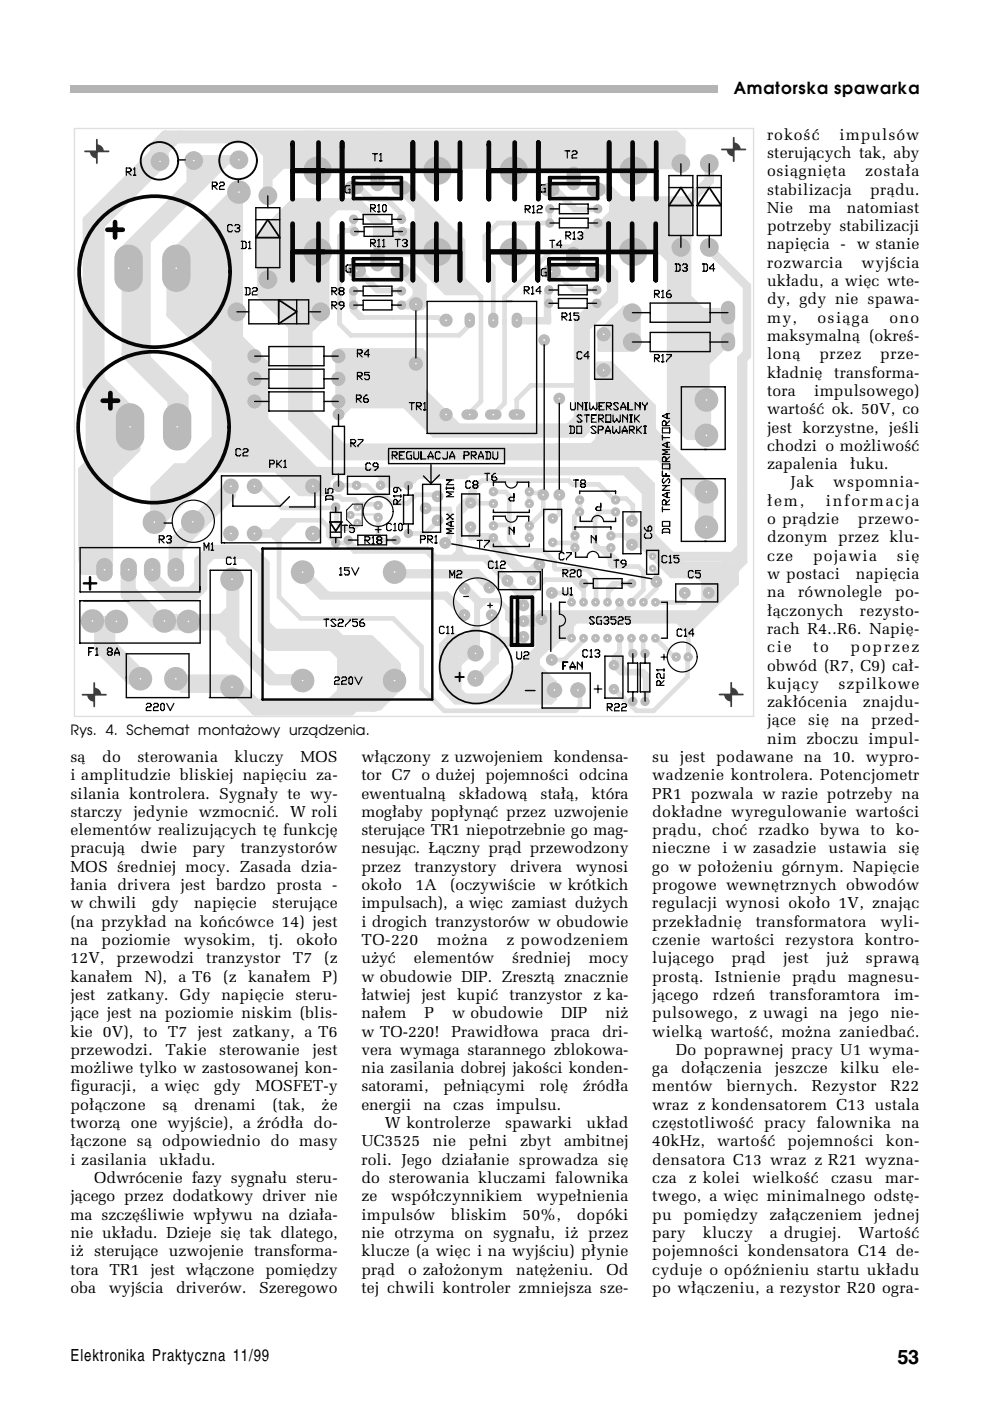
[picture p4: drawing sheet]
<svg xmlns="http://www.w3.org/2000/svg" width="210mm" height="297mm" viewBox="0 0 210 297" stroke-linecap="round" stroke-linejoin="round" font-family="sans-serif">
<defs><g id="words">
<text font-size="4.2" x="190.3" y="289.2">53</text>
<g font-size="3.5">
<text x="155.6" y="19.8">Amatorska spawarka</text>
<text x="15" y="288.6">Elektronika Praktyczna 11/99</text>
</g>
<g font-size="3.4">
<text x="162.6" y="29.6">rokoúÊ</text>
<text x="178" y="29.6">impulsÛw</text>
<text x="162.6" y="33.5">steruj¹cych tak, aby</text>
<text x="162.6" y="37.4">osi¹gniÍta</text>
<text x="162.6" y="41.2">stabilizacja</text>
<text x="183.5" y="37.4">zosta³a</text>
<text x="184.5" y="41.2">pr¹du.</text>
<text x="162.6" y="45.1">Nie</text>
<text x="171.5" y="45.1">ma</text>
<text x="179.6" y="45.1">natomiast</text>
<text x="162.6" y="49">potrzeby stabilizacji</text>
<text x="162.6" y="52.9">napiÍcia - w†stanie</text>
<text x="162.6" y="56.8">rozwarcia</text>
<text x="182.7" y="56.8">wyjúcia</text>
<text x="162.6" y="60.7">uk³adu, a†wiÍc wte-</text>
<text x="162.6" y="64.5">dy, gdy nie spawa-</text>
<text x="162.6" y="68.4">my,</text>
<text x="173.3" y="68.4">osi¹ga</text>
<text x="188.6" y="68.4">ono</text>
<text x="162.6" y="72.3">maksymaln¹ (okreú-</text>
<text x="162.6" y="76.2">lon¹</text>
<text x="173.7" y="76.2">przez</text>
<text x="186.6" y="76.2">prze-</text>
<text x="162.6" y="80.1">k³adniÍ</text>
<text x="162.6" y="84">tora</text>
<text x="172.6" y="84">impulsowego)</text>
<text x="176.9" y="80.1">transforma-</text>
<text x="162.6" y="87.8">wartoúÊ ok. 50V, co</text>
<text x="162.6" y="91.7">jest korzystne, jeúli</text>
<text x="162.6" y="95.6">chodzi o†moøliwoúÊ</text>
<text x="162.6" y="99.5">zapalenia</text>
<text x="180.3" y="99.5">³uku.</text>
<text x="162.6" y="107.2">³em,</text>
<text x="167.6" y="103.4">Jak</text>
<text x="175.1" y="107.2">informacja</text>
<text x="176.7" y="103.4">wspomnia-</text>
<text x="162.6" y="111.1">o†pr¹dzie</text>
<text x="181.9" y="111.1">przewo-</text>
<text x="162.6" y="115">dzonym przez klu-</text>
<text x="162.6" y="118.9">cze</text>
<text x="172.4" y="118.9">pojawia</text>
<text x="190.2" y="118.9">siÍ</text>
<text x="162.6" y="122.7">w†postaci</text>
<text x="181.4" y="122.7">napiÍcia</text>
<text x="162.6" y="126.6">na</text>
<text x="162.6" y="130.5">³¹czonych</text>
<text x="169.2" y="126.6">rÛwnolegle</text>
<text x="182.3" y="130.5">rezysto-</text>
<text x="189.8" y="126.6">po-</text>
<text x="162.6" y="134.4">rach R4..R6. NapiÍ-</text>
<text x="162.6" y="138.3">cie</text>
<text x="162.6" y="142.2">obwÛd (R7, C9) ca³-</text>
<text x="172.4" y="138.3">to</text>
<text x="180.3" y="138.3">poprzez</text>
<text x="162.6" y="146">kuj¹cy</text>
<text x="162.6" y="149.9">zak³Ûcenia</text>
<text x="177.8" y="146">szpilkowe</text>
<text x="183" y="149.9">znajdu-</text>
<text x="162.6" y="153.8">j¹ce</text>
<text x="171.4" y="153.8">siÍ</text>
<text x="178.4" y="153.8">na</text>
<text x="184.7" y="153.8">przed-</text>
<text x="14.9" y="161.6">s¹</text>
<text x="21.7" y="161.6">do</text>
<text x="29.1" y="161.6">sterowania</text>
<text x="49.7" y="161.6">kluczy</text>
<text x="63.7" y="161.6">MOS</text>
<text x="76.6" y="161.6">w³¹czony z†uzwojeniem kondensa-</text>
<text x="138.3" y="161.6">su jest podawane na 10. wypro-</text>
<text x="162.6" y="157.7">nim zboczu impul-</text>
<text x="14.9" y="165.5">i†amplitudzie bliskiej napiÍciu za-</text>
<text x="76.6" y="165.5">tor C7 o†duøej pojemnoúci odcina</text>
<text x="138.3" y="165.5">wadzenie kontrolera. Potencjometr</text>
<text x="14.9" y="169.3">silania kontrolera. Sygna³y te wy-</text>
<text x="14.9" y="173.2">starczy jedynie wzmocniÊ. W†roli</text>
<text x="76.6" y="169.3">ewentualn¹</text>
<text x="76.6" y="173.2">mog³aby pop³yn¹Ê przez uzwojenie</text>
<text x="97.3" y="169.3">sk³adow¹</text>
<text x="114.6" y="169.3">sta³¹,</text>
<text x="125.4" y="169.3">ktÛra</text>
<text x="138.3" y="169.3">PR1 pozwala w†razie potrzeby na</text>
<text x="138.3" y="173.2">dok³adne wyregulowanie wartoúci</text>
<text x="14.9" y="177.1">elementÛw realizuj¹cych tÍ funkcjÍ</text>
<text x="76.6" y="177.1">steruj¹ce TR1 niepotrzebnie go mag-</text>
<text x="138.3" y="177.1">pr¹du, choÊ rzadko bywa to ko-</text>
<text x="14.9" y="180.9">pracuj¹</text>
<text x="14.9" y="184.8">MOS úredniej mocy. Zasada dzia-</text>
<text x="29.8" y="180.9">dwie</text>
<text x="40.8" y="180.9">pary</text>
<text x="51.1" y="180.9">tranzystorÛw</text>
<text x="76.6" y="180.9">nesuj¹c. £¹czny pr¹d przewodzony</text>
<text x="76.6" y="184.8">przez</text>
<text x="87.9" y="184.8">tranzystory</text>
<text x="108.2" y="184.8">drivera</text>
<text x="122.1" y="184.8">wynosi</text>
<text x="138.3" y="180.9">nieczne</text>
<text x="138.3" y="184.8">go w†po³oøeniu gÛrnym. NapiÍcie</text>
<text x="153.2" y="180.9">i†w†zasadzie</text>
<text x="175.7" y="180.9">ustawia</text>
<text x="190.5" y="180.9">siÍ</text>
<text x="14.9" y="188.7">³ania drivera jest bardzo prosta -</text>
<text x="76.6" y="188.7">oko³o</text>
<text x="88.1" y="188.7">1A</text>
<text x="95.5" y="188.7">(oczywiúcie</text>
<text x="116.5" y="188.7">w†krÛtkich</text>
<text x="138.3" y="188.7">progowe wewnÍtrznych obwodÛw</text>
<text x="14.9" y="192.6">w†chwili</text>
<text x="14.9" y="196.5">(na przyk³ad na koÒcÛwce 14) jest</text>
<text x="32.2" y="192.6">gdy</text>
<text x="41.2" y="192.6">napiÍcie</text>
<text x="57.7" y="192.6">steruj¹ce</text>
<text x="76.6" y="192.6">impulsach), a†wiÍc zamiast duøych</text>
<text x="76.6" y="196.5">i†drogich tranzystorÛw w†obudowie</text>
<text x="138.3" y="192.6">regulacji wynosi oko³o 1V, znaj¹c</text>
<text x="138.3" y="196.5">przek³adniÍ</text>
<text x="160.2" y="196.5">transformatora</text>
<text x="186.7" y="196.5">wyli-</text>
<text x="14.9" y="200.4">na</text>
<text x="21.5" y="200.4">poziomie</text>
<text x="39" y="200.4">wysokim,</text>
<text x="57" y="200.4">tj.</text>
<text x="62.9" y="200.4">oko³o</text>
<text x="76.6" y="200.4">TO-220</text>
<text x="92.7" y="200.4">moøna</text>
<text x="107.4" y="200.4">z†powodzeniem</text>
<text x="138.3" y="200.4">czenie wartoúci rezystora kontro-</text>
<text x="14.9" y="204.2">12V,</text>
<text x="14.9" y="208.1">kana³em</text>
<text x="24.7" y="204.2">przewodzi</text>
<text x="30.7" y="208.1">N),</text>
<text x="37.9" y="208.1">a†T6</text>
<text x="43.7" y="204.2">tranzystor</text>
<text x="47.3" y="208.1">(z</text>
<text x="52.6" y="208.1">kana³em</text>
<text x="62.1" y="204.2">T7</text>
<text x="68.4" y="208.1">P)</text>
<text x="68.8" y="204.2">(z</text>
<text x="76.6" y="204.2">uøyÊ</text>
<text x="76.6" y="208.1">w†obudowie DIP. Zreszt¹ znacznie</text>
<text x="87.7" y="204.2">elementÛw</text>
<text x="108.6" y="204.2">úredniej</text>
<text x="124.8" y="204.2">mocy</text>
<text x="138.3" y="204.2">luj¹cego</text>
<text x="138.3" y="208.1">prost¹.</text>
<text x="151.6" y="208.1">Istnienie</text>
<text x="155.1" y="204.2">pr¹d</text>
<text x="166.1" y="204.2">jest</text>
<text x="167.9" y="208.1">pr¹du</text>
<text x="175.1" y="204.2">juø</text>
<text x="179.7" y="208.1">magnesu-</text>
<text x="183.6" y="204.2">spraw¹</text>
<text x="14.9" y="212">jest</text>
<text x="14.9" y="215.9">j¹ce jest na poziomie niskim (blis-</text>
<text x="22.7" y="212">zatkany.</text>
<text x="38.2" y="212">Gdy</text>
<text x="47" y="212">napiÍcie</text>
<text x="62.6" y="212">steru-</text>
<text x="76.6" y="212">³atwiej jest kupiÊ tranzystor z†ka-</text>
<text x="76.6" y="215.9">na³em</text>
<text x="90" y="215.9">P</text>
<text x="95.8" y="215.9">w†obudowie</text>
<text x="119" y="215.9">DIP</text>
<text x="128.4" y="215.9">niø</text>
<text x="138.3" y="212">j¹cego</text>
<text x="138.3" y="215.9">pulsowego,</text>
<text x="151.1" y="212">rdzeÒ</text>
<text x="158.9" y="215.9">z†uwagi</text>
<text x="163.2" y="212">transforamtora</text>
<text x="173.8" y="215.9">na</text>
<text x="180" y="215.9">jego</text>
<text x="188.8" y="215.9">nie-</text>
<text x="189.6" y="212">im-</text>
<text x="14.9" y="219.8">kie 0V), to T7 jest zatkany, a†T6</text>
<text x="76.6" y="219.8">w†TO-220!</text>
<text x="95.8" y="219.8">Prawid³owa</text>
<text x="116.7" y="219.8">praca</text>
<text x="127.7" y="219.8">dri-</text>
<text x="138.3" y="219.8">wielk¹ wartoúÊ, moøna zaniedbaÊ.</text>
<text x="14.9" y="223.7">przewodzi.</text>
<text x="14.9" y="227.5">moøliwe tylko w†zastosowanej kon-</text>
<text x="35.1" y="223.7">Takie</text>
<text x="46.5" y="223.7">sterowanie</text>
<text x="66.3" y="223.7">jest</text>
<text x="76.6" y="223.7">vera wymaga starannego zblokowa-</text>
<text x="76.6" y="227.5">nia zasilania dobrej jakoúci konden-</text>
<text x="138.3" y="227.5">ga</text>
<text x="143.3" y="223.7">Do poprawnej pracy U1 wyma-</text>
<text x="144.4" y="227.5">do³¹czenia</text>
<text x="164.3" y="227.5">jeszcze</text>
<text x="178.2" y="227.5">kilku</text>
<text x="189.1" y="227.5">ele-</text>
<text x="14.9" y="231.4">figuracji,</text>
<text x="32" y="231.4">a†wiÍc</text>
<text x="45.4" y="231.4">gdy</text>
<text x="54.2" y="231.4">MOSFET-y</text>
<text x="76.6" y="231.4">satorami,</text>
<text x="94" y="231.4">pe³ni¹cymi</text>
<text x="114.5" y="231.4">rolÍ</text>
<text x="123.6" y="231.4">ürÛd³a</text>
<text x="138.3" y="231.4">mentÛw</text>
<text x="154.1" y="231.4">biernych.</text>
<text x="172.1" y="231.4">Rezystor</text>
<text x="188.8" y="231.4">R22</text>
<text x="14.9" y="235.3">po³¹czone</text>
<text x="14.9" y="239.2">tworz¹ one wyjúcie), a†ürÛd³a do-</text>
<text x="34.4" y="235.3">s¹</text>
<text x="41.2" y="235.3">drenami</text>
<text x="57.8" y="235.3">(tak,</text>
<text x="68.2" y="235.3">øe</text>
<text x="76.6" y="235.3">energii</text>
<text x="81.6" y="239.2">W†kontrolerze</text>
<text x="89.8" y="235.3">na</text>
<text x="96.1" y="235.3">czas</text>
<text x="105.2" y="235.3">impulsu.</text>
<text x="107.1" y="239.2">spawarki</text>
<text x="124.4" y="239.2">uk³ad</text>
<text x="138.3" y="235.3">wraz z†kondensatorem C13 ustala</text>
<text x="138.3" y="239.2">czÍstotliwoúÊ pracy falownika na</text>
<text x="14.9" y="243.1">³¹czone s¹ odpowiednio do masy</text>
<text x="76.6" y="243.1">UC3525</text>
<text x="91.8" y="243.1">nie</text>
<text x="99.4" y="243.1">pe³ni</text>
<text x="110.3" y="243.1">zbyt</text>
<text x="119.6" y="243.1">ambitnej</text>
<text x="138.3" y="243.1">40kHz,</text>
<text x="152" y="243.1">wartoúÊ</text>
<text x="166.9" y="243.1">pojemnoúci</text>
<text x="187.8" y="243.1">kon-</text>
<text x="14.9" y="246.9">i†zasilania</text>
<text x="19.9" y="250.8">OdwrÛcenie fazy sygna³u steru-</text>
<text x="33.8" y="246.9">uk³adu.</text>
<text x="76.6" y="246.9">roli. Jego dzia³anie sprowadza siÍ</text>
<text x="76.6" y="250.8">do sterowania kluczami falownika</text>
<text x="138.3" y="250.8">cza</text>
<text x="138.3" y="246.9">densatora C13 wraz z†R21 wyzna-</text>
<text x="146.1" y="250.8">z†kolei</text>
<text x="159.5" y="250.8">wielkoúÊ</text>
<text x="176.2" y="250.8">czasu</text>
<text x="187.7" y="250.8">mar-</text>
<text x="14.9" y="254.7">j¹cego przez dodatkowy driver nie</text>
<text x="76.6" y="254.7">ze</text>
<text x="82.9" y="254.7">wspÛ³czynnikiem</text>
<text x="113.7" y="254.7">wype³nienia</text>
<text x="138.3" y="254.7">twego, a†wiÍc minimalnego odstÍ-</text>
<text x="14.9" y="258.6">ma szczÍúliwie wp³ywu na dzia³a-</text>
<text x="14.9" y="262.4">nie uk³adu. Dzieje siÍ tak dlatego,</text>
<text x="76.6" y="258.6">impulsÛw</text>
<text x="76.6" y="262.4">nie otrzyma on sygna³u, iø przez</text>
<text x="95.7" y="258.6">bliskim</text>
<text x="110.8" y="258.6">50%,</text>
<text x="122.3" y="258.6">dopÛki</text>
<text x="138.3" y="258.6">pu</text>
<text x="138.3" y="262.4">pary</text>
<text x="144.9" y="258.6">pomiÍdzy</text>
<text x="149" y="262.4">kluczy</text>
<text x="163.1" y="258.6">za³¹czeniem</text>
<text x="163.2" y="262.4">a†drugiej.</text>
<text x="182" y="262.4">WartoúÊ</text>
<text x="185.3" y="258.6">jednej</text>
<text x="14.9" y="266.3">iø steruj¹ce uzwojenie transforma-</text>
<text x="76.6" y="266.3">klucze (a wiÍc i†na wyjúciu) p³ynie</text>
<text x="138.3" y="266.3">pojemnoúci kondensatora C14 de-</text>
<text x="14.9" y="270.2">tora TR1 jest w³¹czone pomiÍdzy</text>
<text x="14.9" y="274.1">oba</text>
<text x="23.1" y="274.1">wyjúcia</text>
<text x="37.3" y="274.1">driverÛw.</text>
<text x="55" y="274.1">Szeregowo</text>
<text x="76.6" y="270.2">pr¹d</text>
<text x="76.6" y="274.1">tej chwili kontroler zmniejsza sze-</text>
<text x="86.6" y="270.2">o†za³oøonym</text>
<text x="109.5" y="270.2">natÍøeniu.</text>
<text x="128.6" y="270.2">Od</text>
<text x="138.3" y="270.2">cyduje o†opÛünieniu startu uk³adu</text>
<text x="138.3" y="274.1">po w³¹czeniu, a†rezystor R20 ogra-</text>
</g>
<text font-size="3" x="15" y="155.9">Rys. 4. Schemat montażowy urządzenia.</text>
</g></defs>
<path d="M15 18h137.2v1.6h-137.2z" fill-rule="evenodd" fill="#b2b2b2"/>
<path d="M159.8 27.2h-144v124.7h144" fill="none" stroke="#dfdfdf" stroke-width=".3"/>
<g fill="none" stroke="#dfdfdf" stroke-width="2">
<path d="M33.5 33.9h-.5l-11.7 11.7M33.8 35.1l-14 14M35.5 29.4h32.5M36.3 30.1l-1.5 1.5v2.6M38 28.7l-5.4 5.4M40.5 34.4v4.5l-14.5 14.5M41.5 34.2v4.7l-14.5 14.5M41.8 33.9h9M43.8 33.9l-2 2M44.8 34.9l-3 3M47.8 34.2l-19.8 19.7M67 28.9h-31l-2.2 2.3v3.2"/>
<path d="M67.5 28.7h-32.5l-2.2 2.2v1.5l-14.3 14.3v35l8 8M19 47.9v34l6.8 6.7M20.3 47.6v34.1M21.2 46.3v36M23.5 43.2l-4.5 4.5v32.9l7.2 7.2M26.8 59.7v15.5l9.7 9.7v3M29.8 51.7v24.4M31 50.3v26.4M36.3 59.7v6.9l13 13.1M37.5 59.9v6l12.8 12.8v20.2M40.3 52.1v15.6M41.3 52.1v15.6"/>
<path d="M50 40.7l-12.5 12.5M50.5 40.9l-12.5 12.5M51 41.9l-13 13M19.2 79.5v19M19.8 79.2l7.5 7.5M27.5 60.4v13.8l10.1 10.1v3.4M28 60.9v12.8l10.8 10.7v4.8M29.4 74.5l9.6 9.6v7M38.5 60.6v5.1l12.3 12.2M19.6 98.3v22.2M21 84.3v12.2M22.4 85.3v8.8"/>
<path d="M23.6 86.5v8.4M25 92.3l-7.4 7.4v19M26.6 92.9l-8.8 8.8v19.2h3M27.4 94.7l-6 6v19M28.8 90.5v4.6l-5.8 5.8v18.6M47.4 91.5l-7.6 7.6M49.4 95.1l-15.6 15.6M19.4 117.9l2.6 2.6M48.2 103.5l-11.4 11.4v5.4M55.7 119.8l-2.3-2.3h-8.4l-2 2v5.1l-1.6 1.6h-5.8l-3.3-3.3v-2.1M56.2 119.5l-3-3h-8.6l-2.4 2.4v4.8l-2 2M19.8 131.6h4.9"/>
<path d="M19.8 132.4h5M21 132.9v4.6l6.6 6.6h1.2M22 131.6v4.8l7.6 7.6M22.8 132.2v3.9l7 7.1M26.6 121.5v4.6l6 6h10M27.3 120.8v4.6l6.4 6.4h6.3M27.5 120.9v5l6.8 6.8h14.5M27.8 121.4v3.7l6 6h14.5M32.8 121.4v1l3 3h5.5l1.2-1.2M40.3 131.8h8.2M46.8 132.6l2.2 2.3M47 131.4l2.5 2.5"/>
<path d="M49 122.5v13.4l8.4 8.4M49 129.2l-2 2M49.8 123.4v12.3l8.2 8.2M37.4 144h12v1.6M37.5 144.7l1.3 1.2h10M49.5 144.4l4.8 4.8h24.2M49.6 145.5h.7l4.4 4.4M50.2 146.7l4 4h20.2"/>
</g>
<g fill="none" stroke="#dfdfdf" stroke-width=".99">
<path d="M38 99.7l-4.6 4.6M38.8 99.7l-5.2 5.2M39.6 99.7l-6 6M40.6 99.7l-7.4 7.4M41.2 99.9l-7.8 7.8M44.6 99.7h14.4M45.4 95.5l-4 4h-4.2l-4 4v7M45.6 96.5l-12.2 12.2M45.6 94.3l-4.4 4.4h-4l-4.8 4.8v6.8M46.2 96.7l-12.8 12.8M46.4 96.9l-12.6 12.6M46.6 98.3l-12.6 12.6"/>
<path d="M46.6 95.1l-5.2 5.2M59.6 99.1h-14.2l-11.4 11.4M48.2 103.1l-11.6 11.6v5.2M48.8 104.9l-11.2 11.2M49 103.3l-11.6 11.6v6M49 104.1l-11 11v4.6M49.2 103.7v1.6l-11.4 11.4M49.6 103.3v1.8l-11.4 11.4v4M51.8 117.9l4.2 4.3M52.8 118.7l2.7 2.7M54.2 103.1h1M54.4 113.1h2.6"/>
<path d="M54.6 113.5h3.6M24 133.1v3.2l5.8 5.8"/>
</g>
<path d="M45.4 98.5l-11.4 11.4" fill="none" stroke="#dfdfdf" stroke-width=".51"/>
<g fill="#dfdfdf">
<path d="M45.2 92.7h14.4v6.6h-14.4z" fill-rule="evenodd"/>
<path d="M45.6 76.3h10.6v17h-10.6z" fill-rule="evenodd"/>
</g>
<path d="M45.4 72.9v22.6M51 75.1l1.6 1.6M51.6 91.3h4.2M52.6 90.5h3.2M53.2 87.7l4.2 4.2M53.8 91.9h2.6M53.8 92.5h2.8M54 90.3h2M54 92.9h3" fill="none" stroke="#dfdfdf" stroke-width=".99"/>
<path d="M44.8 46.7h5.5v29h-5.5z" fill-rule="evenodd" fill="#dfdfdf"/>
<g fill="none" stroke="#dfdfdf" stroke-width="2">
<path d="M53.6 29.5l3.2 3.2M42.3 50.6v19.3M43.8 49.4v21M44.5 49.1v21.8M48 45.6v2.8M49.3 45.2v1.9M50.5 41.6v38.1M55.7 119.8v15.7l1.5 1.5h22.8M56.2 119.5v12.8l2 2h12.8M55.8 133.1l3.2 3.3M58.8 135.7h19.7M54.7 149.9h24.7"/>
<path d="M57.4 144.3h5.6M58 143.9h5.5"/>
</g>
<g fill="none" stroke="#dfdfdf" stroke-width=".99">
<path d="M50.3 72.9l3.9 3.8M50.5 72.7l3.9 3.7M50.5 74.2l2.7 2.5M50.5 72.2l4.2 3.9M50.8 72.6l3.6 3.5M51.2 71.7l5.2 5.2v12.6M61.6 69.3v19.4M53.2 87.5l4.4 4.4M55.8 90.5l9.4 9.4M56.8 97.9l6.6 6.6M58 99.1l5.6 5.6h5.8M59 99.7l4.2 4.2"/>
<path d="M59.2 97.3l4.4 4.4M59.4 98.3l4 4h1.8M59.4 96.3l4.4 4.4M59.4 99.3l3.6 3.6M59.6 99.1l3.4 3.4M64.6 88.9l7 7M55 112.7h2.4M55.2 103.1l4.6 4.6h11.6M57.4 113.1l1.8 1.8M58 112.1v1.6M58.6 111.9v2M59.2 111.1v15.4l4.6 4.6h19.6"/>
<path d="M60.4 110.5l-1.2 1.2M61.4 110.5l-2 2M62.4 110.7l-3 3M63 103.1h2.8M63.4 101.1l2 2M63.8 100.1l1.8 1.8M64.2 101.1l1.8 1.8M64.8 100.3h69.6M65.2 100.7l1 1M66.4 100.3v2.4M67.6 100.3l-1 1M68.2 100.5l-1.4 1.4"/>
<path d="M68.2 110.3h-8.4l-2.8 2.8M69.6 100.1l-2.6 2.6M70.2 100.7l-3.2 3.2h-3.4M70.4 101.1l-3.6 3.6M64.5 123.2l3.5 3.4M65.5 123.2l3 3M65.5 121.9l4 4M65.5 122.4l3 3"/>
</g>
<path d="M61.6 66.1h2.4v22.6h-2.4z" fill-rule="evenodd" fill="#dfdfdf"/>
<g fill="none" stroke="#dfdfdf" stroke-width=".99">
<path d="M63.8 69.1v20.2M65.2 69.5v19l6.8 6.8M65.8 70.1v18.4l6 6M67.8 66.3l-3.2 3.2v19.4M55.8 91.3l9 9M56 90.3l9.2 9.2h70M56 89.5l10.4 10.4M56.4 88.9l10.8 10.8M56.4 89.5l10.4 10.4M59.4 95.5l4.4 4.4M59.4 96.5l3.8 3.8M61.6 88.7l8.4 8.4"/>
<path d="M61.6 97.5l2.2 2.2M62 88.3l8.5 8.6M62.2 87.7l8.8 8.8M63.8 88.7l7.4 7.4M65.2 99.9h54.4M65.6 87.3l8 8"/>
</g>
<path d="M55.2 49.5h3.6v13h-3.6z" fill-rule="evenodd" fill="#dfdfdf"/>
<path d="M57 59.3l6.8 6.8M55 62.7l6.6 6.6" fill="none" stroke="#dfdfdf" stroke-width=".99"/>
<path d="M58.2 46.3h11v19.4h-11z" fill-rule="evenodd" fill="#dfdfdf"/>
<g fill="none" stroke="#dfdfdf" stroke-width=".99">
<path d="M58.8 48.1l-1.8 1.8M58.8 48.9l-1 1M61.8 47.9l-5 5v6.2M62.2 42.5l-7.2 7.2v13M62.4 43.3l-6.4 6.4M55.6 62.3l6.8 6.8M56.6 62.3l6 6M57.6 62.3l5.2 5.2M61 65.9h3.6M63.8 66.1h3.6M64.6 66.1l-1 1M65.2 66.7l-1.6 1.6"/>
<path d="M67.1 67.5l-1.9 2M67.2 65.7l-3.4 3.4M69.4 66.5l-3.6 3.6"/>
</g>
<path d="M59.2 47.3l-2.6 2.6" fill="none" stroke="#dfdfdf" stroke-width="2"/>
<path d="M62 42.9h14.6v1.4h-14.6z" fill-rule="evenodd" fill="#dfdfdf"/>
<path d="M65.4 44.3l-3.6 3.6" fill="none" stroke="#dfdfdf" stroke-width=".99"/>
<path d="M60.2 44.3h9v2.6h-9z" fill-rule="evenodd" fill="#dfdfdf"/>
<path d="M56.8 29.5v11.8M56.8 35.3h48.4M59 34.7l-1.8 1.8M60.2 34.1l-3.2 3.2M61.2 34.1l-4 4M60.6 45.9l-.8 .8M62.2 42.5h13.4" fill="none" stroke="#dfdfdf" stroke-width=".99"/>
<path d="M56.8 29.3v12M57 29.5h23M58 31.7h21.6M60 29.7l-3.2 3.2M65 28.7h16.6M78.4 30.3h-20.6l-1 1" fill="none" stroke="#dfdfdf" stroke-width="2"/>
<path d="M57 31.7h64v3.4h-64z" fill-rule="evenodd" fill="#dfdfdf"/>
<path d="M54.8 29.3l2.2 2.2M68.5 149.6h11.8" fill="none" stroke="#dfdfdf" stroke-width="2"/>
<path d="M71.5 136.9h9.5v12.3h-9.5z" fill-rule="evenodd" fill="#dfdfdf"/>
<path d="M70 136.7l4 4M71 134.3l2.6 2.6M78.5 137.6l3.8 3.8M78.5 135.7l5.5 5.5M80 137l3.7 3.7M73.8 145.4l-4 4M77.8 147.3l-3.4 3.4M82.3 145.4l-3.8 3.8M83.7 145.6l-4.3 4.3" fill="none" stroke="#dfdfdf" stroke-width="2"/>
<g fill="none" stroke="#dfdfdf" stroke-width=".99">
<path d="M71.6 75.3v9.8M72.8 75.1h16.8M70 97.1h45.8M71 96.5h44.8M71.6 85.3v2.2M71.6 95.9h43.8M71.8 94.5h43M71.8 85.3h16.6M72 95.3h43M72.2 85.3v2.2M73.6 85.5l-1.8 1.8M74 86.3l-1.6 1.6"/>
<path d="M68.2 103.3l2 2h1.8l.6 .6h2.6l.6 .6v.8M68.2 110.3l1.4 1.4v1.8l1.6 1.6h2.2M68.6 103.7l-.8 .8M69 100.3l-1.6 1.6M69 102.1v2.2M69.6 100.5l-2.2 2.2M69.6 101.1v3.4M70.4 100.3v.8M70.4 107.7l.8 .8M71.4 100.1l-1.2 1.2M71.4 107.7v3l1.4 1.4h2.2l.8-.8v-.6M72.4 102.9h2.8"/>
<path d="M73.4 115.1l1.8 1.8h15.2M74 114.7l1.6 1.6M74 114.5l-.6 .6M74.8 116.3h15.8M75.8 102.9h2l2.2 2.2h1.6M76 106.9h3.6M79.6 100.1l1.2 1.2M68 126.6h26.3M68.5 126.2h25.8M69.5 125.9h25.3"/>
</g>
<path d="M74.8 109.1h5" fill="none" stroke="#dfdfdf" stroke-width=".51"/>
<path d="M71.8 75.3h18.2v9.6h-18.2z" fill-rule="evenodd" fill="#dfdfdf"/>
<g fill="none" stroke="#dfdfdf" stroke-width=".99">
<path d="M67.4 29.5h51.6M77.8 34.9l1.6 1.6M80 29.5v9.4M70 44.1l-1.6 1.6M70.4 44.5l-1.6 1.6M71 44.1h6M71.2 44.3l-1.8 1.8v20.4M75 46.3v2.6h-1.8l-1.2 1.2v18.6l2.4 2.4h23M75 47.9l-1 1M75.6 42.5h.4l5 5M76 43.9l3.6 3.6v8.8M76.4 58.1l3.5 3.6h5.1"/>
<path d="M76.6 57.7l3.8 3.8M76.6 40.5l1.8 1.8h3.6M77 40.3l1.8 1.8h3.2M77.4 44.5l2.2 2.2M79.2 46.5l1 1M80 52.9v3M80 53.5h9M86.2 56.7l3.8 3.8v4.2l-.6 .6h-.8M88 59.7v4.6M88.6 59.3v4.4l-1 1M89.2 59.7v5.2M67.8 65.9v2.2"/>
<path d="M72 74.3h17.4l.4 .4v12.4M74.6 62.1v3.2M74.8 64.9v1l1.4 1.4h16.8M75 65.3l2 2M75 61.9v2.6M85.2 64.7h3.4M85.4 65.1h2.4M85.4 64.3h2.2M88.2 62.5l-1.6 1.6M71.8 86.1h15.6M85.2 85.5l6.8 6.8h19.6M85.8 84.9l6.6 6.6"/>
<path d="M86 85.7l5.8 5.8M86.4 84.5l7.2 7.2M87 84.9l2 2M88.4 85.9l5.6 5.6M88.4 85.3l5.6 5.6M89 84.3v2.4M92 91.7h19.4M80.2 109.9v4.6h3.4M80.6 102.9h5.8M80.8 100.5v2.4M81.2 101.9h6M81.4 100.9h6.8"/>
<path d="M88.8 100.3l-2 2M90 107.9h5.4M90.4 116.9l1.6 1.6h5.2M90.6 116.3l1.8 1.8h5.6M92.6 110.7l-2.4 2.4h-3.2M92.6 104.9h-4.4l-1.8 1.8h-3.2l-1.6-1.6M98.8 101.1h-10.2l-1.6 1.6M83.4 131.1l6 6v8.8l4.8 4.8M85 121.9h16.3M85.5 122.2h15.3M85.5 121.2h15.8"/>
</g>
<path d="M77 29.5l3 3M78.4 30.3h64.4M80 29.5v9.6M82.6 30.1l-2.6 2.6M89.2 82.9l8 8M89.2 84.9l5.6 5.6M81 140.9v5M82.3 140.7v4.7M83.7 140.7v4.9M84 141.2v4.7l-3.7 3.7" fill="none" stroke="#dfdfdf" stroke-width="2"/>
<path d="M81 48.7h15v4.6h-15z" fill-rule="evenodd" fill="#dfdfdf"/>
<path d="M80.2 54.1h.4M80.8 54.5v2.2M81 47.5v5.8M85.2 58.3l3 3M86 56.5l3.2 3.2M88 53.9l1 1v1.2M88.6 56.1l6 6" fill="none" stroke="#dfdfdf" stroke-width=".99"/>
<path d="M89.2 53.1h9.2v3h-9.2z" fill-rule="evenodd" fill="#dfdfdf"/>
<g fill="none" stroke="#dfdfdf" stroke-width=".99">
<path d="M82.4 34.7l-1.8 1.8M84.2 39.5h2.4l11.6 11.6M80.2 47.5v6.6M80.6 47.1h.6l1.8 1.8h6M81.2 47.7l1.6 1.6M82 42.3l3 3v.8M82 42.1l3.2 3.2M84.2 56.5h1.8M84.4 58.1h2l1.6 1.6M84.6 40.3l4.6 4.6M84.8 57.5h2l1.8 1.8M84.8 40.1h1.4l2.8 2.8v4.6"/>
<path d="M85.4 40.3l3 3v4.6l-.8 .8M85.4 45.3v1.2M86 58.1l2.2 2.2M87.2 53.7l1.4 1.4v1M88 53.9h-6.6l-.6 .6M88.8 53.7l.6 .6M89 53.3h1.8M89 56.1l5.6 5.6M89 44.1l8.8 8.8M89 45.5l7.6 7.6M89.2 43.1l8.4 8.4M89.2 47.7l1.6 1.6"/>
<path d="M89.2 43.5l8 8M89.2 46.7l2.4 2.4M89.4 45.1l8 8M89.6 55.7l4.4 4.4M89.8 48.5l-.6 .6M89.8 47.5l-1.4 1.4M90.6 55.7l3.6 3.6M91.6 55.7l2.2 2.2M91.6 44.9l6.4 6.4M92.6 55.9l1.4 1.4M80.4 61.5h4.6"/>
</g>
<path d="M81 31.5h39.2M81.6 28.7h61.6" fill="none" stroke="#dfdfdf" stroke-width="2"/>
<path d="M97.4 147.3h19.8v1h-19.8z" fill-rule="evenodd" fill="#dfdfdf"/>
<path d="M99 139.3h1M96.6 148.9h20.2" fill="none" stroke="#dfdfdf" stroke-width=".99"/>
<path d="M93.6 136.5h3.8v9.6h-3.8z" fill-rule="evenodd" fill="#dfdfdf"/>
<path d="M93.6 136.7v9.2M101 126.9v11.8M104.5 130.7v9.5M105.3 130.4v10M94.2 150.7h27.8M97.2 148.3h19.4M97.4 140.9v6M98 147.5h6.2" fill="none" stroke="#dfdfdf" stroke-width=".99"/>
<path d="M95.4 134.9h5.8v4.2h-5.8z" fill-rule="evenodd" fill="#dfdfdf"/>
<g fill="none" stroke="#dfdfdf" stroke-width=".99">
<path d="M98 58.9l4 4v22.2l-2.2 2.2M102.8 50.1v4.8M104.6 56.5v11M93 67.3l1.2 1.2M94.8 61.3h3.6M99.6 68.9l-2.2 2.2M93.2 90.5h29.2M94 90.9h17.2M107 85.5l-2.2 2.2M95.4 107.9v6l-1 1M97 117.1l-.8 .8M97.6 116.9l1.2 1.2"/>
<path d="M98 118.1h5.2l4.2 4.2M99 106.9l-1.4 1.4v9.6M99.6 106.7h-1.2l-1.2 1.2v10.6h5.4l4.6 4.6M99.6 100.3l-.8 .8M99.8 111.7v2.4h4.8l1.2 1.2M99.8 105.1l-2.6 2.6M100 113.5h3.6l.2 .2M100 106.7h4.6M100 105.1l1.6 1.6M100 106.5l-2.4 2.4M100.2 112.1v1.2M100.6 103.7v2"/>
<path d="M102.6 114.1l4 4M103 113.9l1.8 1.8h.8M104.6 114.7l.6 .6M104.8 104.3h2.4M105.4 111.3h2.2M120.6 101.9h-18.4l-2.4 2.4v1.8M94.3 126.6l3.5 3.6M94.3 126.2l3.7 3.7M94.8 125.9l4 4M95.8 135.5l-1.4 1.4M98.8 125.4l2 2M99 139.3l-1.6 1.6"/>
<path d="M99.2 138.1l-2 2M99.3 125.1l1.7 1.8M99.4 124.9l2.6 2.6M100.4 134.9h-5l-1.8 1.8M100.8 133.1l-1.8 1.8M100.8 122.2l2.2 2.2M101 134.1l-.8 .8M101.3 121.9l2.7 2.8M101.3 127.2v11M101.3 121.2l2.5 2.4v1.1M102 127.3h3.8M102.2 127.5l-.8 .8"/>
<path d="M102.8 127.5l-1.6 1.6M105.2 136.1h5.8M105.4 136.7h5.8M105.4 134.7l1.6 1.6M106.6 136.5l-1.4 1.4M107 136.5l-1.8 1.8M93.6 145.9l3 3M94.6 145.7l2.6 2.6M95.6 145.5l2.4 2.4M96.6 145.5l2.4 2.4M97.4 146.9l.6 .6M104.5 140.2l-3.5 3.5"/>
<path d="M105.3 140.4l-3.3 3.3M108.2 144.5l-3 3M109.6 142.1l-5.4 5.4"/>
</g>
<path d="M96.6 89.9h24.6M97 90.1h24.2" fill="none" stroke="#dfdfdf" stroke-width=".3"/>
<path d="M98.8 88.1l.6 .6" fill="none" stroke="#dfdfdf" stroke-width=".78"/>
<path d="M93.8 55.5h4.4v5.8h-4.4z" fill-rule="evenodd" fill="#dfdfdf"/>
<path d="M104.8 35.3h17M93.6 56.1l.4 .4M97.4 59.5l2.4 2.4M97.6 51.5v1M98 59.3l2.4 2.4M98.2 51.1v9.8l.6 .6M102.8 54.7l1.8 1.8M105.6 47.3l-2.8 2.8M94.6 62.1h6M94.6 61.7v.2M114 139.5v2.8M117.2 139.9h2.4" fill="none" stroke="#dfdfdf" stroke-width=".99"/>
<path d="M107.8 143.9h9.6v3.8h-9.6z" fill-rule="evenodd" fill="#dfdfdf"/>
<g fill="none" stroke="#dfdfdf" stroke-width=".99">
<path d="M105.6 47.3h11M116.6 44.3v2.6M118 57.9l3.6 3.6M122.8 52.3h-5l-10.6 10.6M107 62.9v22.6M115.8 61.9v5.8h-5.2M116.4 61.5v2.8M116.4 64.7v3.6h-6.2M122.2 67.9v21l-1 1M122.6 69.3v20.8M123.2 67.5v23.4h-12M124 69.1v22l-.6 .6h-12.8"/>
<path d="M124.6 69.7v21.6l-1 1h-12.4M126.2 63.9h1.2M126.6 65.3l-1.8 1.8M126.8 77.3v15.8l-1.2 1.2M126.8 77.1h2.8l9 9M127 77.5h2.6l8.2 8.2M127.6 78.9v14.2l-1.2 1.2M128 78.7v4.8l20.6 20.6M128 70.9h5.8M128.6 78.5l8 8M128.8 78.3v3.8M128.8 79.7l7.8 7.8"/>
<path d="M129 78.3l7.6 7.6M129 64.9h.6M129.4 77.9l7.6 7.6M130 63.3l-1 1M132.4 67.1l-3.2 3.2M114 94.5h24.8M114.6 95.1h3.2M115 97.1h27M115.2 96.9h26.6M115.4 95.7h2.2M116 96.5h24M117 95.5h22.4"/>
<path d="M117.2 96.1h22.2M117.8 94.9h20.2M119.6 99.9h15.4M122.4 81.7h-9.8l-3 3v2.6M122.6 89.1l-1.8 1.8M122.6 88.1l-3 3M127.2 85.3l9.6 9.6M127.4 93.9h1.6M127.6 90.9l3.8 3.8M127.6 91.9l2.4 2.4M127.8 88.7l6.6 6.6M127.8 90.5l4 4"/>
<path d="M127.8 87.1l7.2 7.2M127.8 85.1l10.2 10.2M127.8 87.5l7.2 7.2M127.8 86.3l8.4 8.4M128 89.9l5 5M128 93.1l1.4 1.4M128 84.3l10.2 10.2M128.2 80.7l21.6 21.6M128.2 82.9l20 20M128.4 81.9l20.6 20.6M128.6 82.5l20.4 20.4M128.8 80.7l8.6 8.6"/>
<path d="M130.2 86.7l18 18M105.6 115.3l6.2 6.2M105.8 115.3v2l3.4 3.4h4.8M105.8 116.3l4.2 4.2M107.2 104.3l.8 .8v9.2l2 2M109.4 115.9l.8 .8h5l2.4 2.4v1.4M113.8 119.3l-1.4 1.4M114.4 119.7l-1.8 1.8v1M114.6 104.3l.6 .6v3.6l-3 3v2.4M114.8 104.5h-2.6v2.2M117.4 115.1h4.6M118.6 105.1v3.8l-1 1h-.2"/>
<path d="M120.6 101.9l.8 .8h5.6l3 3h2.8M121.6 113.5v2M122 113.5v2.6M122.8 108.5l-1 1v3.6M123 106.1v2.4M126.2 115.3l3.4 3.4M128.4 116.5l.8 .8M129.2 117.1l2.8 2.8M129.4 116.5v3.2l.4 .4h5.6M129.6 113.5h2.6M129.6 117.9l2.2 2.2M129.6 118.9l1 1"/>
<path d="M129.8 108.5h-2.4l-1.2 1.2v6.2l.4 .4h2.6M105.8 127.3l1.8 1.8v2l.6 .6h2.6M106 135.5h3.8M107.2 123.1h.8M107.8 123.9l2.8 2.8v1.2M108.2 122.9v1l2.8 2.8v1.8M109.8 125.5h2.8M110.4 126.1h1.8M110.6 120.7l2.4 2.4M111 131.7h31M111 131.5h1.4M111 134.9v1.2"/>
<path d="M111.2 132.3h3.2M111.2 134.9v1.8M111.2 127.3l4.4-4.4h7.4l.8 .8v3.6M111.6 130.9h2.4M111.6 121.3h1M114 131.9v5.4l-4.2 4.2M114.4 129.9h33M114.4 129.9l1.4 1.4M114.4 120.3v.6l-1.6 1.6M114.4 129.9l-1.2 1.2M115 131.7v5.8l-4.4 4.4M115 130.5h26.4"/>
<path d="M116 131.9v5.6l-4.6 4.6M116 133.3h4.6M116 132.3h4.8M116.6 133.5v3.4M117 134.1h3M117 134.7l.8 .8M117.6 125.7h2.8l.8 .8v1M117.8 134.1v1.6M117.8 120.7h6.6l2 2v4.8M118.6 130.5l-.6 .6M119.2 133.9l-2.4 2.4M119.8 135.1h1.2"/>
<path d="M121 135.3h-2.2l-2 2h-.6M121 134.3l-.8 .8M121 133.5l-1.8 1.8M121.2 131.5v3.2M121.8 123.3l1.8 1.8M122.4 131.5l-1.4 1.4M122.6 123.1l.8 .8M123.6 135.3v.6l-4 4M130.8 123.7l-1.8 1.8M131.2 129.1l-.8 .8M131.4 138.1l-1.2 1.2v1.4M134 123.7h-4l-1 1v3"/>
<path d="M141.6 131.1h-29.2l-.6 .6M108 145.9l-1.6 1.6M108.4 146.5l-1 1M108.8 143.7h6.6M109.6 141.5v.6M109.6 142.9h5M110.6 142.3h3.2M110.8 141.5l-2.4 2.4M112.6 140.9v2M112.8 140.9l3.2 3.2M113 140.1l4.6 4.6v1.4M117.6 146.5v1.6l-.8 .8"/>
<path d="M123 146.7v3l-1 1M130.2 146.1l2.6 2.6M130.6 146.3l4 4M130.6 141.7l1 1"/>
</g>
<path d="M127.4 70.1h7.8v3.6h-7.8z" fill-rule="evenodd" fill="#dfdfdf"/>
<g fill="none" stroke="#dfdfdf" stroke-width=".99">
<path d="M125.6 57.9h3.4M125.8 56.7h3.8M126.4 47.5l-4.8 4.8M126.8 49.1l-5 5M127.2 51.1l-1.8 1.8M130.6 57.7v6.2l-1 1M122.8 67.7v1.6M124.8 67.1l-1.6 1.6M126.2 63.9l-4 4M127.2 70.3v3.8h7.2M127.6 64.5l-.8 .8M128.4 64.7l-4.4 4.4"/>
<path d="M129.2 64.3h-2.6v1M129.4 63.1l-1.4 1.4M129.4 62.1l-2.4 2.4M129.4 61.7l-5.6 5.6M130 64.3l-5.4 5.4M130 63.3v-5.2l-.8-.8v6.4M132.4 65.3l-5 5M132.4 66.3l-4 4M132.6 67.3l-3.2 3.2M132.6 68.5l-2.4 2.4M132.8 68.5l-2.2 2.2"/>
</g>
<path d="M126.6 47.5l-5.2 5.2" fill="none" stroke="#dfdfdf" stroke-width="2"/>
<path d="M126.6 47.3h15.4v6.2h-15.4z" fill-rule="evenodd" fill="#dfdfdf"/>
<g fill="none" stroke="#dfdfdf" stroke-width=".99">
<path d="M119.6 35.5l1.6 1.6M120.2 35.5l1 1M141.6 29.7h-17.6l-2.4 2.4v7M118.2 40.9l3.6 3.6h4.8M118.6 40.7l3.6 3.6h4M121.6 52.3v3.2M122 53.1h5.6M122.4 53.5h20.8M123.8 52.5l-2.2 2.2M125.4 58.5h4M125.8 51.9l1 1M126 57.3h3.2"/>
<path d="M126.2 40.1h2.4l1.4 1.4v4.8l-1 1h-2M126.6 51.1l-1.8 1.8M126.8 49.9l-2.4 2.4M127 50.1l-2.8 2.8M127.8 57.3l1.6 1.6M128.2 58.5l1.2 1.2M129.6 56.7l1 1M130 44.5h14.4M130.2 44.5l-2.4 2.4M121.6 61.5h4.8"/>
</g>
<path d="M119 31.3h24.8M121.6 30.1v8.8M124.4 29.9l-3 3M144 34.9h-20.6l-1.8 1.8M121.4 52.7v3.6M126.2 40.1h2.4l1.6 1.6v4.6l-1.2 1.2M126.6 47.5h16.6M129.2 40.3l3.4 3.4M130.4 44.5h13.2M130.4 45.9h13.6M130.6 43.3h14" fill="none" stroke="#dfdfdf" stroke-width="2"/>
<path d="M121.6 31.3h22.2v3.2h-22.2z" fill-rule="evenodd" fill="#dfdfdf"/>
<g fill="none" stroke="#dfdfdf" stroke-width=".99">
<path d="M119 29.5l2.6 2.6M135 99.9l2.8 2.8v12.8l5.2 5.2h12.8M135.2 99.5l3.2 3.2v12.4l5 5h11.8M131.4 113.5h5.2M132.2 113.5l1.6 1.6M132.4 100.3l5 5M132.8 105.7l1.4 1.4v3.2M133.2 114.3h3.4M133.4 100.3l3.8 3.8M134 114.9h3.6M134.2 115.7h3M134.4 100.3l3 3v12.4l5.4 5.4h13.2"/>
<path d="M136.2 115.9l6.2 6.2h6.2M136.6 102.3v13.4M136.6 112.5l-1.2 1.2M137 116.1l5.4 5.4M138.2 113.1l7 7M138.4 114.1l5.8 5.8M142.6 117.5h13.4M143.4 118.5h13M131.2 128.1v1M131.2 138.9v3.2M131.4 135.5v6.4l.8 .8M131.4 128.1v2.6"/>
<path d="M131.8 127.9v1l1 1M133.8 135.5v2.8M135.4 120.1l1 1v4l-2.2 2.2M136.4 135.3v3.2M138.4 120.5l.8 .8v1.4M139 135.3l4 4M139.2 127.7h6M139.2 123.7v1l-2.6 2.6M141 130.5h6.2M141.8 131.1h5.8M142 131.7h5.8M131.6 142.7h5.2v5.6"/>
<path d="M131.6 140.9l1.4 1.4M132.6 142.3h3.8l.8 .8v5M132.8 148.7h1.2M135.8 142.7l1.2 1.2M145.8 143.5l-7.2 7.2h-3.6l-.8-.8v-1.2"/>
</g>
<path d="M118.6 30.1l2.8 2.8" fill="none" stroke="#dfdfdf" stroke-width="2"/>
<path d="M142.6 63.9h2.2v25.2h-2.2z" fill-rule="evenodd" fill="#dfdfdf"/>
<path d="M137 85.5v3.2M137.8 85.7v4.6M138.6 86.1v6M139.4 96.9l9 9" fill="none" stroke="#dfdfdf" stroke-width=".99"/>
<path d="M142.4 49.1v39.6l3.6 3.6" fill="none" stroke="#dfdfdf" stroke-width="2"/>
<path d="M132.2 65.3h3v5.2h-3z" fill-rule="evenodd" fill="#dfdfdf"/>
<path d="M143.4 51.7v12.8M132.4 65.3h2.2l.8 .8M135.4 73.1l-1 1" fill="none" stroke="#dfdfdf" stroke-width=".99"/>
<path d="M142.6 65.5h11.4v7.6h-11.4z" fill-rule="evenodd" fill="#dfdfdf"/>
<path d="M140.4 53.7l1.2 1.2M132.6 69.5l-1 1M133.8 66.7v5.6M135.4 66.1v7" fill="none" stroke="#dfdfdf" stroke-width=".99"/>
<path d="M139.2 45.9l3.2 3.2" fill="none" stroke="#dfdfdf" stroke-width="2"/>
<path d="M141.4 45.7h2.6v3.2h-2.6z" fill-rule="evenodd" fill="#dfdfdf"/>
<g fill="none" stroke="#dfdfdf" stroke-width=".99">
<path d="M141.6 29.7l2.8 2.8M131.2 42.1h15.4M144.6 119.5h11.8M156.4 117.1l-1.4 1.4M156.8 118.5l-1.6 1.6M157 115.7l-3.4 3.4M157 117.1l-1.4 1.4M157.6 118.9l-1.8 1.8M158 119.1l-6.6 6.6M143.6 131.7l2.4 2.4M144.2 131.5l2.2 2.2M145.2 125.9v1.8"/>
<path d="M145.8 139.5v4M146 131.7v7.4M147.8 121.9l1.6 1.6M148.6 122.1l1.2 1.2M148.6 121.3l1 1M149.2 121.7v7.2M149.8 121.1v6.6M150.2 125.9v1.6l-3 3M150.4 120.9v4.6M151 121.5v6.2l-3.4 3.4M152 121.5l-.6 .6M153.2 121.1l-1.6 1.6v5.2l-3.8 3.8"/>
<path d="M154.2 120.9l-3 3M155.4 120.5l-4.4 4.4M155.8 122.5l-4 4M156 123.1l-10 10M156.2 120.9v2.8l-10.2 10.2"/>
</g>
<path d="M143.2 28.7l1.2 1.2M149 105.3v6M150.3 104.3v6.5" fill="none" stroke="#dfdfdf" stroke-width="2"/>
<path d="M144.2 72.5h5.4v19.2h-5.4z" fill-rule="evenodd" fill="#dfdfdf"/>
<path d="M144.4 29.9v4.6M150.4 35.1v3.2l-6.2 6.2v7.4M144.4 52.3v11.8l2.2 2.2h8v6.4M145.6 43.3v26.2M145.6 63.1l4.2 4.2M152.2 71.5l-3.2 3.2M153.4 72.3l-4.8 4.8M146 92.3h2.2M149.8 84.3v8.5" fill="none" stroke="#dfdfdf" stroke-width="2"/>
<path d="M144.4 32.5v1.8M150.6 35.3v3l-6.2 6.2v7.2M144.4 52.3v11.8l2.3 2.4h7.5v5.8M150.2 52.5l8.2 8.2v14.6M150.4 53.3l7.6 7.6v13.8l-1.2 1.2v42.6M151.2 52.9l7.6 7.6v15l-1 1M154.4 72.7l-4.4 4.4v7.6M158 75.9v43.2M158.6 74.5l-1 1v43.4" fill="none" stroke="#dfdfdf" stroke-width=".99"/>
<path d="M159.8 27.2v124.7" fill="none" stroke="#dfdfdf" stroke-width=".3"/>
<g fill="#444">
<path d="M20 145.8a1.49 1.49 0 0 1 1.5 1.5h-1.5z" fill-rule="evenodd"/>
<path d="M18.5 147.3h1.5v1.5a1.5 1.5 0 0 1-1.5-1.5z" fill-rule="evenodd"/>
</g>
<path d="M17.5 147.3h5M20 144.8v5" fill="none" stroke="#444" stroke-width=".38"/>
<circle cx="24.7" cy="131.8" r="2.49" fill="#bababa"/>
<circle cx="24.7" cy="131.8" r=".17" fill="#fff"/>
<circle cx="19.6" cy="131.7" r="2.49" fill="#bababa"/>
<circle cx="19.6" cy="131.7" r=".17" fill="#fff"/>
<path d="M20.9 118.8a1.75 1.75 0 0 1 1.9-.4 1.75 1.75 0 0 1 1.1 1.7 2.66 2.66 0 0 1-.9 3 1.75 1.75 0 0 1-2.6-1.6 2.96 2.96 0 0 1 .5-2.7z" fill-rule="evenodd" fill="#bababa"/>
<circle cx="22.2" cy="120.8" r=".17" fill="#fff"/>
<path d="M26 118.8a1.75 1.75 0 0 1 2-.4 1.75 1.75 0 0 1 1 1.7 2.66 2.66 0 0 1-.8 3 1.75 1.75 0 0 1-2.7-1.6 2.96 2.96 0 0 1 .5-2.7z" fill-rule="evenodd" fill="#bababa"/>
<path d="M27.1 120.7h.3v.2h-.3z" fill-rule="evenodd" fill="#fff"/>
<path d="M25.7 86.2a3 3 0 0 1 3.2-.4 3 3 0 0 1 1.7 2.7v4a3 3 0 0 1-3 3 3 3 0 0 1-3-3v-4a2.99 2.99 0 0 1 1.1-2.3z" fill-rule="evenodd" fill="#bababa"/>
<path d="M27.5 90.4h.2v.2h-.2z" fill-rule="evenodd" fill="#fff"/>
<path d="M25.4 52.5a3 3 0 0 1 3.2-.3 3 3 0 0 1 1.7 2.7v4a3 3 0 0 1-3 3 3 3 0 0 1-3.1-3v-4a3 3 0 0 1 1.2-2.4z" fill-rule="evenodd" fill="#bababa"/>
<path d="M27.1 56.8h.3v.2h-.3z" fill-rule="evenodd" fill="#fff"/>
<g fill="#444">
<path d="M20.5 30.6a1.5 1.5 0 0 1 1.5 1.5h-1.5z" fill-rule="evenodd"/>
<path d="M19 32.1h1.5v1.5a1.49 1.49 0 0 1-1.5-1.5z" fill-rule="evenodd"/>
</g>
<path d="M18 32.1h5M20.5 29.6v5" fill="none" stroke="#444" stroke-width=".38"/>
<circle cx="29.8" cy="143.9" r="2.5" fill="#bababa"/>
<circle cx="29.8" cy="143.9" r=".17" fill="#fff"/>
<circle cx="37.3" cy="143.9" r="2.5" fill="#bababa"/>
<circle cx="37.3" cy="143.9" r=".17" fill="#fff"/>
<circle cx="39.9" cy="131.8" r="2.49" fill="#bababa"/>
<circle cx="39.9" cy="131.8" r=".17" fill="#fff"/>
<circle cx="34.9" cy="131.7" r="2.49" fill="#bababa"/>
<circle cx="34.9" cy="131.7" r=".17" fill="#fff"/>
<path d="M36 118.8a1.75 1.75 0 0 1 2-.4 1.75 1.75 0 0 1 1 1.7 2.66 2.66 0 0 1-.8 3 1.75 1.75 0 0 1-2.7-1.6 2.96 2.96 0 0 1 .5-2.7z" fill-rule="evenodd" fill="#bababa"/>
<circle cx="37.3" cy="120.8" r=".17" fill="#fff"/>
<path d="M31 118.8a1.75 1.75 0 0 1 2-.4 1.75 1.75 0 0 1 1 1.7 2.68 2.68 0 0 1-.8 3 1.76 1.76 0 0 1-2.7-1.6 2.96 2.96 0 0 1 .5-2.7z" fill-rule="evenodd" fill="#bababa"/>
<path d="M32.2 120.7h.2v.2h-.2z" fill-rule="evenodd" fill="#fff"/>
<circle cx="40.9" cy="110.6" r="2.5" fill="#bababa"/>
<path d="M40.8 110.5h.2v.2h-.2z" fill-rule="evenodd" fill="#fff"/>
<circle cx="32.7" cy="110.7" r="2.5" fill="#bababa"/>
<circle cx="32.7" cy="110.7" r=".17" fill="#fff"/>
<path d="M35.2 86.6a3 3 0 0 1 3.4-.9 3 3 0 0 1 2 2.8v4a3 3 0 0 1-3 3 3 3 0 0 1-3-3v-4v-.7z" fill-rule="evenodd" fill="#bababa"/>
<path d="M37.5 90.4h.2v.2h-.2z" fill-rule="evenodd" fill="#fff"/>
<path d="M35.5 52.5a2.99 2.99 0 0 1 3.2-.3 2.99 2.99 0 0 1 1.7 2.7v4a3 3 0 0 1-3 3 3 3 0 0 1-3-3v-4a3 3 0 0 1 1.1-2.4z" fill-rule="evenodd" fill="#bababa"/>
<circle cx="37.4" cy="56.9" r=".18" fill="#fff"/>
<circle cx="41.1" cy="34" r="1.99" fill="#bababa"/>
<circle cx="41.1" cy="34" r=".17" fill="#fff"/>
<circle cx="33.9" cy="34.2" r="2" fill="#bababa"/>
<path d="M33.8 34.1h.3v.2h-.3z" fill-rule="evenodd" fill="#fff"/>
<circle cx="49.2" cy="145.7" r="2.5" fill="#bababa"/>
<circle cx="49.2" cy="145.7" r=".17" fill="#fff"/>
<circle cx="49.2" cy="122.8" r="2.49" fill="#bababa"/>
<circle cx="49.2" cy="122.8" r=".18" fill="#fff"/>
<circle cx="54" cy="113.1" r="1.65" fill="#bababa"/>
<path d="M53.8 113h.3v.2h-.3z" fill-rule="evenodd" fill="#fff"/>
<circle cx="49" cy="113.1" r="1.65" fill="#bababa"/>
<circle cx="49" cy="113.1" r=".17" fill="#fff"/>
<circle cx="54" cy="103.1" r="1.65" fill="#bababa"/>
<circle cx="53.9" cy="103.1" r=".17" fill="#fff"/>
<circle cx="49" cy="103.1" r="1.65" fill="#bababa"/>
<circle cx="49" cy="103.1" r=".18" fill="#fff"/>
<circle cx="54" cy="80.3" r="1.51" fill="#bababa"/>
<path d="M53.8 80.2h.3v.2h-.3z" fill-rule="evenodd" fill="#fff"/>
<circle cx="54" cy="85.1" r="1.5" fill="#bababa"/>
<path d="M53.8 85h.3v.2h-.3z" fill-rule="evenodd" fill="#fff"/>
<circle cx="54" cy="75.5" r="1.5" fill="#bababa"/>
<path d="M53.8 75.4h.3v.2h-.3z" fill-rule="evenodd" fill="#fff"/>
<circle cx="50.2" cy="66.1" r="1.99" fill="#bababa"/>
<circle cx="50.2" cy="66.1" r=".17" fill="#fff"/>
<circle cx="50.7" cy="40.7" r="2.5" fill="#bababa"/>
<circle cx="50.6" cy="40.7" r=".17" fill="#fff"/>
<circle cx="50.7" cy="33.9" r="1.99" fill="#bababa"/>
<path d="M50.5 33.8h.3v.2h-.3z" fill-rule="evenodd" fill="#fff"/>
<circle cx="64.2" cy="144.3" r="2.5" fill="#bababa"/>
<path d="M64 144.2h.3v.2h-.3z" fill-rule="evenodd" fill="#fff"/>
<circle cx="64.2" cy="121.3" r="2.5" fill="#bababa"/>
<path d="M64 121.2h.3v.2h-.3z" fill-rule="evenodd" fill="#fff"/>
<circle cx="66.4" cy="113.1" r="1.65" fill="#bababa"/>
<circle cx="66.4" cy="113.1" r=".18" fill="#fff"/>
<circle cx="66.4" cy="103.1" r="1.65" fill="#bababa"/>
<circle cx="66.4" cy="103.1" r=".18" fill="#fff"/>
<circle cx="56.8" cy="59.3" r="1.99" fill="#bababa"/>
<circle cx="56.8" cy="59.3" r=".17" fill="#fff"/>
<circle cx="67.4" cy="53.4" r="3" fill="#bababa"/>
<circle cx="67.4" cy="53.4" r=".17" fill="#fff"/>
<circle cx="56.8" cy="41.5" r="1.99" fill="#bababa"/>
<circle cx="56.8" cy="41.5" r=".17" fill="#fff"/>
<circle cx="67.3" cy="36.2" r="3" fill="#bababa"/>
<path d="M67.2 36.1h.3v.2h-.3z" fill-rule="evenodd" fill="#fff"/>
<circle cx="73.8" cy="114.5" r=".99" fill="#bababa"/>
<path d="M73.7 114.4h.3v.2h-.3z" fill-rule="evenodd" fill="#fff"/>
<circle cx="71.2" cy="115.1" r="1" fill="#bababa"/>
<circle cx="71.2" cy="115.1" r=".17" fill="#fff"/>
<circle cx="75.8" cy="110.8" r=".84" fill="#bababa"/>
<circle cx="75.8" cy="110.8" r=".18" fill="#fff"/>
<circle cx="75.6" cy="102.9" r="1" fill="#bababa"/>
<path d="M75.5 102.8h.2v.2h-.2z" fill-rule="evenodd" fill="#fff"/>
<circle cx="71.8" cy="103.1" r="1.25" fill="#bababa"/>
<circle cx="71.8" cy="103.1" r=".17" fill="#fff"/>
<circle cx="74.3" cy="109.2" r=".85" fill="#bababa"/>
<path d="M74.2 109.1h.2v.2h-.2z" fill-rule="evenodd" fill="#fff"/>
<circle cx="71.2" cy="107.5" r="1" fill="#bababa"/>
<circle cx="71.2" cy="107.5" r=".17" fill="#fff"/>
<circle cx="75.8" cy="107.5" r=".85" fill="#bababa"/>
<circle cx="75.8" cy="107.5" r=".17" fill="#fff"/>
<circle cx="71.8" cy="87.9" r="1.25" fill="#bababa"/>
<circle cx="71.8" cy="87.9" r=".17" fill="#fff"/>
<circle cx="71.7" cy="80.3" r="1.51" fill="#bababa"/>
<path d="M71.6 80.2h.2v.2h-.2z" fill-rule="evenodd" fill="#fff"/>
<circle cx="71.7" cy="75.5" r="1.5" fill="#bababa"/>
<path d="M71.6 75.4h.2v.2h-.2z" fill-rule="evenodd" fill="#fff"/>
<circle cx="71.7" cy="85.1" r="1.5" fill="#bababa"/>
<path d="M71.6 85h.2v.2h-.2z" fill-rule="evenodd" fill="#fff"/>
<circle cx="68" cy="66.1" r="1.99" fill="#bababa"/>
<path d="M67.9 66h.2v.2h-.2z" fill-rule="evenodd" fill="#fff"/>
<circle cx="75" cy="64.7" r=".99" fill="#bababa"/>
<path d="M74.9 64.6h.2v.2h-.2z" fill-rule="evenodd" fill="#fff"/>
<circle cx="75" cy="61.7" r=".99" fill="#bababa"/>
<circle cx="75" cy="61.7" r=".17" fill="#fff"/>
<path d="M74.2 56.3a2.81 2.81 0 0 1 3.1 .3 1.4 1.4 0 0 1-1.1 2.2 2.13 2.13 0 0 1-2.3-.6 1.41 1.41 0 0 1 .3-1.9z" fill-rule="evenodd" fill="#bababa"/>
<circle cx="75.6" cy="57.4" r=".17" fill="#fff"/>
<path d="M78.8 53.2a1.52 1.52 0 0 1 1.7-.6 1.52 1.52 0 0 1 1 1.4v2a1.51 1.51 0 0 1-1.5 1.6 1.51 1.51 0 0 1-1.5-1.6v-2z" fill-rule="evenodd" fill="#bababa"/>
<path d="M79.9 54.9h.3v.3h-.3z" fill-rule="evenodd" fill="#fff"/>
<path d="M78.8 36.2a1.52 1.52 0 0 1 1.7-.6 1.52 1.52 0 0 1 1 1.5v1.9a1.51 1.51 0 0 1-1.5 1.5 1.51 1.51 0 0 1-1.5-1.5v-1.9z" fill-rule="evenodd" fill="#bababa"/>
<circle cx="80" cy="38" r=".17" fill="#fff"/>
<circle cx="75" cy="46.5" r=".99" fill="#bababa"/>
<path d="M74.9 46.4h.2v.2h-.2z" fill-rule="evenodd" fill="#fff"/>
<path d="M73.6 38.7a2.76 2.76 0 0 1 3.2 .3 1.39 1.39 0 0 1 .1 1.4 1.39 1.39 0 0 1-1.3 .8 2.17 2.17 0 0 1-2.3-.6 1.39 1.39 0 0 1 .3-1.9z" fill-rule="evenodd" fill="#bababa"/>
<path d="M74.9 39.7h.3v.2h-.3z" fill-rule="evenodd" fill="#fff"/>
<circle cx="75.2" cy="49.1" r=".99" fill="#bababa"/>
<circle cx="75.2" cy="49.1" r=".17" fill="#fff"/>
<circle cx="83.7" cy="144.3" r="2.5" fill="#bababa"/>
<circle cx="83.7" cy="144.3" r=".17" fill="#fff"/>
<circle cx="83.7" cy="121.3" r="2.5" fill="#bababa"/>
<circle cx="83.7" cy="121.3" r=".17" fill="#fff"/>
<circle cx="84" cy="114.5" r=".99" fill="#bababa"/>
<path d="M83.9 114.4h.2v.2h-.2z" fill-rule="evenodd" fill="#fff"/>
<circle cx="86.6" cy="113.1" r=".99" fill="#bababa"/>
<circle cx="86.6" cy="113.1" r=".17" fill="#fff"/>
<circle cx="86.6" cy="102.9" r=".99" fill="#bababa"/>
<circle cx="86.6" cy="103" r=".17" fill="#fff"/>
<circle cx="80.2" cy="107.2" r=".99" fill="#bababa"/>
<circle cx="80.2" cy="107.2" r=".18" fill="#fff"/>
<circle cx="80.7" cy="102.9" r="1" fill="#bababa"/>
<path d="M80.6 102.8h.2v.2h-.2z" fill-rule="evenodd" fill="#fff"/>
<circle cx="80.2" cy="109.7" r=".99" fill="#bababa"/>
<circle cx="80.2" cy="109.7" r=".17" fill="#fff"/>
<circle cx="90.2" cy="107.8" r="1.24" fill="#bababa"/>
<circle cx="90.2" cy="107.8" r=".17" fill="#fff"/>
<circle cx="88.2" cy="77.1" r="1.5" fill="#bababa"/>
<path d="M88.1 77h.2v.2h-.2z" fill-rule="evenodd" fill="#fff"/>
<circle cx="88.2" cy="64.5" r="1.5" fill="#bababa"/>
<circle cx="88.2" cy="64.5" r=".17" fill="#fff"/>
<circle cx="85.1" cy="64.7" r=".99" fill="#bababa"/>
<path d="M85 64.6h.3v.2h-.3z" fill-rule="evenodd" fill="#fff"/>
<path d="M83.4 56.2a2.66 2.66 0 0 1 3.1 .3 1.5 1.5 0 0 1 .1 1.6 1.5 1.5 0 0 1-1.3 .8 1.94 1.94 0 0 1-2.4-1 1.51 1.51 0 0 1 .5-1.7z" fill-rule="evenodd" fill="#bababa"/>
<circle cx="84.8" cy="57.4" r=".17" fill="#fff"/>
<circle cx="85.1" cy="61.7" r=".99" fill="#bababa"/>
<circle cx="85.1" cy="61.7" r=".17" fill="#fff"/>
<circle cx="92.7" cy="53.4" r="3" fill="#bababa"/>
<circle cx="92.7" cy="53.4" r=".17" fill="#fff"/>
<circle cx="85.3" cy="49.1" r=".99" fill="#bababa"/>
<circle cx="85.3" cy="49.1" r=".17" fill="#fff"/>
<path d="M83.6 38.6a2.65 2.65 0 0 1 3.1 .3 1.49 1.49 0 0 1 .1 1.6 1.49 1.49 0 0 1-1.3 .8 1.94 1.94 0 0 1-2.4-1 1.51 1.51 0 0 1 .5-1.7z" fill-rule="evenodd" fill="#bababa"/>
<path d="M84.9 39.7h.2v.2h-.2z" fill-rule="evenodd" fill="#fff"/>
<circle cx="85.1" cy="46.5" r=".99" fill="#bababa"/>
<path d="M85 46.4h.3v.2h-.3z" fill-rule="evenodd" fill="#fff"/>
<circle cx="92.7" cy="36.2" r="3" fill="#bababa"/>
<path d="M92.6 36.1h.3v.2h-.3z" fill-rule="evenodd" fill="#fff"/>
<circle cx="100.8" cy="138.5" r="1.76" fill="#bababa"/>
<path d="M100.7 138.4h.2v.2h-.2z" fill-rule="evenodd" fill="#fff"/>
<circle cx="100.8" cy="143.8" r="1.76" fill="#bababa"/>
<path d="M100.7 143.7h.2v.2h-.2z" fill-rule="evenodd" fill="#fff"/>
<circle cx="98.5" cy="130.4" r="1.24" fill="#bababa"/>
<circle cx="98.5" cy="130.4" r=".17" fill="#fff"/>
<circle cx="104.3" cy="130.4" r="1.24" fill="#bababa"/>
<circle cx="104.2" cy="130.4" r=".17" fill="#fff"/>
<circle cx="94.4" cy="115.1" r="1.26" fill="#bababa"/>
<path d="M94.3 115h.2v.2h-.2z" fill-rule="evenodd" fill="#fff"/>
<circle cx="104.6" cy="114" r=".99" fill="#bababa"/>
<circle cx="104.6" cy="114" r=".18" fill="#fff"/>
<circle cx="98.5" cy="124.8" r="1.24" fill="#bababa"/>
<circle cx="98.5" cy="124.8" r=".17" fill="#fff"/>
<circle cx="103.8" cy="124.6" r="1.25" fill="#bababa"/>
<circle cx="103.8" cy="124.6" r=".17" fill="#fff"/>
<circle cx="104.6" cy="111.5" r=".99" fill="#bababa"/>
<circle cx="104.6" cy="111.5" r=".18" fill="#fff"/>
<circle cx="104.6" cy="106.8" r=".99" fill="#bababa"/>
<circle cx="104.6" cy="106.8" r=".18" fill="#fff"/>
<circle cx="92.8" cy="110.3" r="1.24" fill="#bababa"/>
<circle cx="92.8" cy="110.3" r=".17" fill="#fff"/>
<circle cx="92.8" cy="105.2" r="1.24" fill="#bababa"/>
<circle cx="92.8" cy="105.3" r=".17" fill="#fff"/>
<circle cx="99.8" cy="106.6" r="1.19" fill="#bababa"/>
<circle cx="99.8" cy="106.6" r=".17" fill="#fff"/>
<circle cx="104.6" cy="104.2" r=".99" fill="#bababa"/>
<circle cx="104.6" cy="104.2" r=".18" fill="#fff"/>
<circle cx="99.8" cy="111.7" r="1.19" fill="#bababa"/>
<circle cx="99.8" cy="111.7" r=".17" fill="#fff"/>
<path d="M103.3 87a3.1 3.1 0 0 1 2.6 0 1.1 1.1 0 0 1 .4 1.2 1.1 1.1 0 0 1-1.1 .8h-1.3a1.1 1.1 0 0 1-1-.8 1.1 1.1 0 0 1 .4-1.2z" fill-rule="evenodd" fill="#bababa"/>
<circle cx="104.6" cy="87.9" r=".17" fill="#fff"/>
<path d="M98 87.3l.3-.3a3.1 3.1 0 0 1 2.6 0 1.1 1.1 0 0 1 .4 1.2 1.1 1.1 0 0 1-1.1 .8h-1.3a1.1 1.1 0 0 1-.9-.6 1.1 1.1 0 0 1 0-1.1z" fill-rule="evenodd" fill="#bababa"/>
<path d="M99.5 87.8h.2v.2h-.2z" fill-rule="evenodd" fill="#fff"/>
<circle cx="94.6" cy="87.9" r="1.4" fill="#bababa"/>
<circle cx="94.6" cy="87.9" r=".17" fill="#fff"/>
<path d="M98.9 66.5a1.12 1.12 0 0 1 1.8 .9 1.77 1.77 0 0 1-.5 1.9 1.09 1.09 0 0 1-1.1 .1 1.09 1.09 0 0 1-.6-1 1.76 1.76 0 0 1 .4-1.9z" fill-rule="evenodd" fill="#bababa"/>
<path d="M99.5 67.8h.2v.2h-.2z" fill-rule="evenodd" fill="#fff"/>
<circle cx="94.6" cy="67.9" r="1.4" fill="#bababa"/>
<circle cx="94.6" cy="67.9" r=".17" fill="#fff"/>
<path d="M103.9 66.5a1.09 1.09 0 0 1 1.2-.1 1.09 1.09 0 0 1 .6 1 1.81 1.81 0 0 1-.5 1.9 1.09 1.09 0 0 1-1.1 .1 1.09 1.09 0 0 1-.6-1 1.76 1.76 0 0 1 .4-1.9z" fill-rule="evenodd" fill="#bababa"/>
<circle cx="104.6" cy="67.9" r=".17" fill="#fff"/>
<circle cx="117" cy="139.9" r="1.26" fill="#bababa"/>
<path d="M116.9 139.8h.2v.2h-.2z" fill-rule="evenodd" fill="#fff"/>
<circle cx="117.6" cy="146.3" r="1.65" fill="#bababa"/>
<circle cx="117.6" cy="146.3" r=".18" fill="#fff"/>
<circle cx="111" cy="131.7" r="1.24" fill="#bababa"/>
<circle cx="111" cy="131.7" r=".17" fill="#fff"/>
<circle cx="111" cy="135" r="1.24" fill="#bababa"/>
<path d="M110.9 134.9h.2v.2h-.2z" fill-rule="evenodd" fill="#fff"/>
<circle cx="111" cy="128.3" r="1.24" fill="#bababa"/>
<path d="M110.9 128.2h.2v.3h-.2z" fill-rule="evenodd" fill="#fff"/>
<circle cx="114.8" cy="131.3" r="1.24" fill="#bababa"/>
<circle cx="114.8" cy="131.3" r=".18" fill="#fff"/>
<circle cx="112.2" cy="114" r=".99" fill="#bababa"/>
<circle cx="112.2" cy="114" r=".18" fill="#fff"/>
<circle cx="112.7" cy="123.1" r="1" fill="#bababa"/>
<path d="M112.6 123h.2v.2h-.2z" fill-rule="evenodd" fill="#fff"/>
<circle cx="107.6" cy="123.1" r="1.26" fill="#bababa"/>
<path d="M107.5 123h.2v.2h-.2z" fill-rule="evenodd" fill="#fff"/>
<circle cx="117" cy="125.7" r="1.25" fill="#bababa"/>
<circle cx="117" cy="125.7" r=".17" fill="#fff"/>
<circle cx="117.2" cy="115" r="1" fill="#bababa"/>
<circle cx="117.2" cy="115" r=".17" fill="#fff"/>
<circle cx="114.4" cy="119.7" r="1.24" fill="#bababa"/>
<circle cx="114.4" cy="119.7" r=".17" fill="#fff"/>
<circle cx="112.2" cy="104.2" r=".99" fill="#bababa"/>
<circle cx="112.2" cy="104.2" r=".18" fill="#fff"/>
<circle cx="115.2" cy="104.9" r="1.24" fill="#bababa"/>
<circle cx="115.2" cy="104.9" r=".17" fill="#fff"/>
<circle cx="117.2" cy="109.9" r="1.1" fill="#bababa"/>
<circle cx="117.2" cy="109.9" r=".17" fill="#fff"/>
<circle cx="112.2" cy="111.5" r=".99" fill="#bababa"/>
<circle cx="112.2" cy="111.5" r=".18" fill="#fff"/>
<circle cx="112.2" cy="106.8" r=".99" fill="#bababa"/>
<circle cx="112.2" cy="106.8" r=".18" fill="#fff"/>
<path d="M108.3 87a3.1 3.1 0 0 1 2.6 0 1.1 1.1 0 0 1 .4 1.2 1.1 1.1 0 0 1-1 .8h-1.4a1.1 1.1 0 0 1-1-.8 1.1 1.1 0 0 1 .4-1.2z" fill-rule="evenodd" fill="#bababa"/>
<path d="M109.5 87.8h.2v.2h-.2z" fill-rule="evenodd" fill="#fff"/>
<circle cx="116.4" cy="64.3" r=".99" fill="#bababa"/>
<path d="M116.3 64.2h.2v.2h-.2z" fill-rule="evenodd" fill="#fff"/>
<path d="M108.7 66.7a1.1 1.1 0 0 1 1.2-.4 1.1 1.1 0 0 1 .8 1.1 1.81 1.81 0 0 1-.5 1.9 1.11 1.11 0 0 1-1.1 .1 1.11 1.11 0 0 1-.6-1v-1z" fill-rule="evenodd" fill="#bababa"/>
<path d="M109.5 67.8h.2v.2h-.2z" fill-rule="evenodd" fill="#fff"/>
<circle cx="115.4" cy="72.1" r="1.24" fill="#bababa"/>
<circle cx="115.4" cy="72.1" r=".18" fill="#fff"/>
<path d="M115.5 56.5a2.76 2.76 0 0 1 3.1 .3 1.4 1.4 0 0 1 .2 1.4 1.4 1.4 0 0 1-1.3 .8 2.15 2.15 0 0 1-2.3-.6 1.42 1.42 0 0 1 .3-1.9z" fill-rule="evenodd" fill="#bababa"/>
<circle cx="116.9" cy="57.6" r=".17" fill="#fff"/>
<circle cx="116.4" cy="61.5" r=".99" fill="#bababa"/>
<path d="M116.3 61.4h.2v.2h-.2z" fill-rule="evenodd" fill="#fff"/>
<circle cx="108.9" cy="53.4" r="3" fill="#bababa"/>
<circle cx="108.9" cy="53.4" r=".17" fill="#fff"/>
<circle cx="116.6" cy="44.3" r=".99" fill="#bababa"/>
<circle cx="116.6" cy="44.3" r=".17" fill="#fff"/>
<path d="M115.2 39.1a2.76 2.76 0 0 1 3.2 .3 1.4 1.4 0 0 1 .1 1.4 1.4 1.4 0 0 1-1.3 .8 2.15 2.15 0 0 1-2.3-.6 1.42 1.42 0 0 1 .3-1.9z" fill-rule="evenodd" fill="#bababa"/>
<circle cx="116.7" cy="40.2" r=".18" fill="#fff"/>
<circle cx="116.6" cy="47.3" r=".99" fill="#bababa"/>
<path d="M116.4 47.2h.3v.2h-.3z" fill-rule="evenodd" fill="#fff"/>
<circle cx="108.9" cy="36.2" r="3" fill="#bababa"/>
<circle cx="108.9" cy="36.2" r=".17" fill="#fff"/>
<circle cx="130.2" cy="141" r="1.1" fill="#bababa"/>
<path d="M130 140.9h.3v.3h-.3z" fill-rule="evenodd" fill="#fff"/>
<circle cx="130.2" cy="146.1" r="1.1" fill="#bababa"/>
<path d="M130 146h.3v.2h-.3z" fill-rule="evenodd" fill="#fff"/>
<circle cx="122.5" cy="146.3" r="1.65" fill="#bababa"/>
<circle cx="122.5" cy="146.3" r=".17" fill="#fff"/>
<circle cx="123.7" cy="127.7" r=".93" fill="#bababa"/>
<path d="M123.6 127.6h.2v.2h-.2z" fill-rule="evenodd" fill="#fff"/>
<circle cx="126.3" cy="127.7" r=".93" fill="#bababa"/>
<path d="M126.1 127.6h.3v.2h-.3z" fill-rule="evenodd" fill="#fff"/>
<circle cx="121.2" cy="127.7" r=".93" fill="#bababa"/>
<path d="M121.1 127.6h.2v.2h-.2z" fill-rule="evenodd" fill="#fff"/>
<circle cx="123.7" cy="135.3" r=".93" fill="#bababa"/>
<path d="M123.6 135.2h.2v.2h-.2z" fill-rule="evenodd" fill="#fff"/>
<circle cx="121.2" cy="135.3" r=".93" fill="#bababa"/>
<path d="M121.1 135.2h.2v.2h-.2z" fill-rule="evenodd" fill="#fff"/>
<circle cx="126.3" cy="135.3" r=".93" fill="#bababa"/>
<path d="M126.1 135.2h.3v.2h-.3z" fill-rule="evenodd" fill="#fff"/>
<circle cx="128.8" cy="127.7" r=".93" fill="#bababa"/>
<path d="M128.7 127.6h.2v.2h-.2z" fill-rule="evenodd" fill="#fff"/>
<circle cx="128.8" cy="135.3" r=".93" fill="#bababa"/>
<path d="M128.7 135.2h.2v.2h-.2z" fill-rule="evenodd" fill="#fff"/>
<circle cx="129.5" cy="116.1" r="1" fill="#bababa"/>
<path d="M129.4 116h.2v.3h-.2z" fill-rule="evenodd" fill="#fff"/>
<circle cx="129.5" cy="113.6" r="1" fill="#bababa"/>
<path d="M129.4 113.5h.2v.2h-.2z" fill-rule="evenodd" fill="#fff"/>
<circle cx="121.9" cy="113.6" r="1" fill="#bababa"/>
<path d="M121.8 113.5h.2v.2h-.2z" fill-rule="evenodd" fill="#fff"/>
<circle cx="121.9" cy="116.1" r="1" fill="#bababa"/>
<path d="M121.8 116h.2v.3h-.2z" fill-rule="evenodd" fill="#fff"/>
<circle cx="123.8" cy="123.7" r=".99" fill="#bababa"/>
<circle cx="123.8" cy="123.7" r=".18" fill="#fff"/>
<circle cx="130.5" cy="108.5" r=".99" fill="#bababa"/>
<circle cx="130.5" cy="108.6" r=".17" fill="#fff"/>
<circle cx="122.9" cy="108.5" r=".99" fill="#bababa"/>
<circle cx="122.9" cy="108.6" r=".17" fill="#fff"/>
<circle cx="122.9" cy="106" r=".99" fill="#bababa"/>
<circle cx="122.9" cy="106" r=".17" fill="#fff"/>
<circle cx="130.5" cy="106" r=".99" fill="#bababa"/>
<circle cx="130.5" cy="106" r=".17" fill="#fff"/>
<circle cx="118.6" cy="104.9" r="1.24" fill="#bababa"/>
<circle cx="118.6" cy="104.9" r=".18" fill="#fff"/>
<circle cx="118.6" cy="84.5" r="1.25" fill="#bababa"/>
<circle cx="118.6" cy="84.5" r=".17" fill="#fff"/>
<circle cx="128" cy="78.5" r="1.5" fill="#bababa"/>
<circle cx="128" cy="78.5" r=".17" fill="#fff"/>
<circle cx="126.5" cy="64.3" r=".99" fill="#bababa"/>
<path d="M126.4 64.2h.3v.2h-.3z" fill-rule="evenodd" fill="#fff"/>
<circle cx="128" cy="70.9" r="1.5" fill="#bababa"/>
<circle cx="128" cy="70.9" r=".17" fill="#fff"/>
<circle cx="126.5" cy="61.5" r=".99" fill="#bababa"/>
<path d="M126.4 61.4h.3v.2h-.3z" fill-rule="evenodd" fill="#fff"/>
<path d="M120.6 52.6a1.5 1.5 0 0 1 2.4 1.2v2a1.5 1.5 0 0 1-1.5 1.5 1.5 1.5 0 0 1-1.5-1.5l.1-2.5z" fill-rule="evenodd" fill="#bababa"/>
<circle cx="121.5" cy="54.8" r=".17" fill="#fff"/>
<path d="M124.8 56.2a2.67 2.67 0 0 1 3 .3 1.5 1.5 0 0 1 .2 1.6 1.5 1.5 0 0 1-1.4 .8 1.96 1.96 0 0 1-2.4-1 1.51 1.51 0 0 1 .6-1.7z" fill-rule="evenodd" fill="#bababa"/>
<path d="M126 57.3h.3v.2h-.3z" fill-rule="evenodd" fill="#fff"/>
<circle cx="126.7" cy="47.3" r=".99" fill="#bababa"/>
<path d="M126.6 47.2h.2v.2h-.2z" fill-rule="evenodd" fill="#fff"/>
<circle cx="126.7" cy="44.3" r=".99" fill="#bababa"/>
<circle cx="126.7" cy="44.3" r=".17" fill="#fff"/>
<path d="M120.7 35.6a1.5 1.5 0 0 1 1.6-.1 1.5 1.5 0 0 1 .8 1.3v2a1.5 1.5 0 0 1-1.5 1.5 1.5 1.5 0 0 1-1.5-1.5l.1-2.4z" fill-rule="evenodd" fill="#bababa"/>
<circle cx="121.6" cy="37.8" r=".17" fill="#fff"/>
<path d="M125 39a2.69 2.69 0 0 1 3.1 .3 1.5 1.5 0 0 1 .1 1.6 1.5 1.5 0 0 1-1.3 .8 1.94 1.94 0 0 1-2.4-1 1.51 1.51 0 0 1 .5-1.7z" fill-rule="evenodd" fill="#bababa"/>
<circle cx="126.4" cy="40.2" r=".17" fill="#fff"/>
<circle cx="143.4" cy="139.3" r=".99" fill="#bababa"/>
<circle cx="143.4" cy="139.3" r=".17" fill="#fff"/>
<circle cx="136.8" cy="148.7" r=".99" fill="#bababa"/>
<circle cx="136.7" cy="148.7" r=".17" fill="#fff"/>
<circle cx="134.2" cy="148.7" r=".99" fill="#bababa"/>
<circle cx="134.2" cy="148.7" r=".18" fill="#fff"/>
<circle cx="136.8" cy="138.6" r=".99" fill="#bababa"/>
<circle cx="136.7" cy="138.6" r=".17" fill="#fff"/>
<circle cx="134.2" cy="138.6" r=".99" fill="#bababa"/>
<circle cx="134.2" cy="138.6" r=".18" fill="#fff"/>
<circle cx="136.4" cy="127.7" r=".93" fill="#bababa"/>
<path d="M136.3 127.6h.2v.2h-.2z" fill-rule="evenodd" fill="#fff"/>
<circle cx="139" cy="127.7" r=".93" fill="#bababa"/>
<path d="M138.8 127.6h.3v.2h-.3z" fill-rule="evenodd" fill="#fff"/>
<circle cx="131.3" cy="127.7" r=".93" fill="#bababa"/>
<path d="M131.2 127.6h.3v.2h-.3z" fill-rule="evenodd" fill="#fff"/>
<circle cx="133.9" cy="127.7" r=".93" fill="#bababa"/>
<path d="M133.8 127.6h.2v.2h-.2z" fill-rule="evenodd" fill="#fff"/>
<circle cx="133.9" cy="135.3" r=".93" fill="#bababa"/>
<path d="M133.8 135.2h.2v.2h-.2z" fill-rule="evenodd" fill="#fff"/>
<circle cx="131.3" cy="135.3" r=".93" fill="#bababa"/>
<path d="M131.2 135.2h.3v.2h-.3z" fill-rule="evenodd" fill="#fff"/>
<circle cx="139" cy="135.3" r=".93" fill="#bababa"/>
<path d="M138.8 135.2h.3v.2h-.3z" fill-rule="evenodd" fill="#fff"/>
<circle cx="136.4" cy="135.3" r=".93" fill="#bababa"/>
<path d="M136.3 135.2h.2v.2h-.2z" fill-rule="evenodd" fill="#fff"/>
<circle cx="139.2" cy="123.3" r="1.24" fill="#bababa"/>
<circle cx="139.2" cy="123.3" r=".17" fill="#fff"/>
<circle cx="133.9" cy="123.7" r=".99" fill="#bababa"/>
<circle cx="133.9" cy="123.7" r=".18" fill="#fff"/>
<circle cx="138.4" cy="118" r=".79" fill="#bababa"/>
<circle cx="138.4" cy="118" r=".18" fill="#fff"/>
<circle cx="134" cy="115.5" r="1.25" fill="#bababa"/>
<path d="M133.8 115.4h.3v.2h-.3z" fill-rule="evenodd" fill="#fff"/>
<circle cx="138.4" cy="120.5" r=".79" fill="#bababa"/>
<circle cx="138.4" cy="120.5" r=".18" fill="#fff"/>
<circle cx="134" cy="110.4" r="1.25" fill="#bababa"/>
<path d="M133.8 110.3h.3v.2h-.3z" fill-rule="evenodd" fill="#fff"/>
<circle cx="134.1" cy="72.5" r="1.98" fill="#bababa"/>
<circle cx="134" cy="72.5" r=".18" fill="#fff"/>
<circle cx="134.1" cy="66.3" r="1.98" fill="#bababa"/>
<circle cx="134" cy="66.3" r=".18" fill="#fff"/>
<circle cx="134.2" cy="53.4" r="3" fill="#bababa"/>
<circle cx="134.2" cy="53.4" r=".17" fill="#fff"/>
<circle cx="134.3" cy="36.2" r="3" fill="#bababa"/>
<circle cx="134.3" cy="36.2" r=".17" fill="#fff"/>
<circle cx="145.9" cy="139.3" r=".99" fill="#bababa"/>
<circle cx="145.9" cy="139.3" r=".17" fill="#fff"/>
<g fill="#444">
<path d="M155 145.7a1.52 1.52 0 0 1 1.5 1.5h-1.5z" fill-rule="evenodd"/>
<path d="M153.5 147.2h1.5v1.5a1.49 1.49 0 0 1-1.5-1.5z" fill-rule="evenodd"/>
</g>
<path d="M152.5 147.2h5M155 144.8v5" fill="none" stroke="#444" stroke-width=".38"/>
<circle cx="150.3" cy="125.7" r="1.25" fill="#bababa"/>
<circle cx="150.3" cy="125.7" r=".17" fill="#fff"/>
<circle cx="145.2" cy="125.7" r="1.25" fill="#bababa"/>
<circle cx="145.2" cy="125.7" r=".17" fill="#fff"/>
<circle cx="149.8" cy="104.3" r="2.5" fill="#bababa"/>
<path d="M149.7 104.2h.2v.2h-.2z" fill-rule="evenodd" fill="#fff"/>
<circle cx="149.8" cy="111.8" r="2.5" fill="#bababa"/>
<path d="M149.7 111.7h.2v.2h-.2z" fill-rule="evenodd" fill="#fff"/>
<circle cx="149.8" cy="92.3" r="2.5" fill="#bababa"/>
<circle cx="149.8" cy="92.3" r=".17" fill="#fff"/>
<circle cx="149.8" cy="84.8" r="2.5" fill="#bababa"/>
<circle cx="149.8" cy="84.8" r=".17" fill="#fff"/>
<path d="M153.2 71.1a1.5 1.5 0 0 1 1.6-.5 1.5 1.5 0 0 1 1.1 1.4 1.94 1.94 0 0 1-1.1 2.4 1.49 1.49 0 0 1-1.9-1.4v-1z" fill-rule="evenodd" fill="#bababa"/>
<circle cx="154.4" cy="72.5" r=".18" fill="#fff"/>
<path d="M153.5 64.1a1.5 1.5 0 0 1 1.5-.1 1.5 1.5 0 0 1 .9 1.3v2a1.5 1.5 0 0 1-1.5 1.5 1.5 1.5 0 0 1-1.5-1.5v-2.5z" fill-rule="evenodd" fill="#bababa"/>
<circle cx="154.4" cy="66.3" r=".18" fill="#fff"/>
<circle cx="150.4" cy="52.5" r="2" fill="#bababa"/>
<path d="M150.3 52.3h.2v.3h-.2z" fill-rule="evenodd" fill="#fff"/>
<circle cx="144.4" cy="52.5" r="1.99" fill="#bababa"/>
<circle cx="144.4" cy="52.5" r=".17" fill="#fff"/>
<circle cx="150.4" cy="34.7" r="2" fill="#bababa"/>
<path d="M150.3 34.6h.2v.2h-.2z" fill-rule="evenodd" fill="#fff"/>
<circle cx="144.4" cy="34.7" r="1.99" fill="#bababa"/>
<circle cx="144.4" cy="34.7" r=".17" fill="#fff"/>
<g fill="#444">
<path d="M155.6 30.2a1.52 1.52 0 0 1 1.5 1.5h-1.5z" fill-rule="evenodd"/>
<path d="M154.1 31.7h1.5v1.5a1.49 1.49 0 0 1-1.5-1.5z" fill-rule="evenodd"/>
</g>
<path d="M153 31.7h5.1M155.6 29.2v5" fill="none" stroke="#444" stroke-width=".38"/>
<g fill="none" stroke="#060606" stroke-width=".3">
<path d="M37.8 33.9h1.5M50.5 38.1v.6M141.8 37.2h5.1v12.7h-5.1zM141.8 39.8h5.1M144.4 34.7v2.5M147.8 37.2h5.1v12.7h-5.1zM147.8 39.8h5.1M150.4 34.7v2.5M54.2 44h5.1v12.7h-5.1zM54.2 46.6h5.1M56.8 41.5v2.5M56.8 56.7v2.6"/>
<path d="M75 46.5h2M75.2 49.1h2M77 45.5h6.1v2h-6.1zM77.2 48.1h6.1v2h-6.1zM83.1 46.5h2M83.3 49.1h2M116.6 47.3h2M116.6 44.3h2M118.6 43.3h6.1v2h-6.1zM118.6 46.3h6.1v2h-6.1zM124.7 47.3h2M124.7 44.3h2"/>
<path d="M144.4 49.9v2.6M150.4 49.9v2.6M50.2 66.1h2.5M52.7 63.6h12.7v5.1h-12.7zM54 75.5h3M57 73.5h11.7v4h-11.7zM57 78.3h11.7v4h-11.7zM62.9 63.6v5.1M65.4 66.1h2.6M68.7 75.5h3M75 64.7h2M75 61.7h2"/>
<path d="M77 60.7h6.1v2h-6.1zM77 63.7h6.1v2h-6.1zM83.1 64.7h2M83.1 61.7h2M88.2 65.9v10M90.6 63.9h23.2v28h-23.2zM115.4 73.1v30.6M116.4 64.3h2M116.4 61.5h2M118.4 63.3h6.1v2h-6.1zM118.4 60.5h6.1v2h-6.1zM124.5 64.3h2"/>
<path d="M124.5 61.5h2M126.1 69h3.8v11.4h-3.8zM134 66.3h3.9M134 72.5h3.9M137.9 70.5h12.7v4h-12.7zM137.9 64.3h12.7v4h-12.7zM150.6 66.3h3.8M150.6 72.5h3.8M54 85.1h3M54 80.3h3M57 83.1h11.7v4h-11.7zM68.7 85.1h3"/>
<path d="M68.7 80.3h3M70.5 90.4h2.5v10.2h-2.5zM71.8 87.9v2.5M82.4 95.1h24.6v3.2h-24.6v-3M91.4 98.5v3.8M118.6 85.5v18.2M144.5 82h9.3v13.3h-9.3zM17 116.1h25.4v9.4h-25.4zM34.8 110.9h1.8M47 100.9h21v14.2h-21zM49.4 104.9v2.4h10l2-2M66.8 104.5v3h-5.4"/>
<path d="M70 108.6h2.3v5.4h-2.3zM70 112.8h2.3M71.2 107.5v1.1M71.2 114v1.1M71.8 100.6v2.5M73.7 101h8.9v3.8h-8.9zM73.8 114.5h2.1M75.9 113.5h6.1v2h-6.1zM82 114.5h2M85.6 105h2v6.1h-2zM86.6 102.9v2.1M86.6 111.1v2"/>
<path d="M89.6 102.7h3.8v10.2h-3.8zM93.2 100.7l-1.8 1.8-1.6-1.6M95.8 115.3l42.4 7.4M97.9 104.7h3.8v8.9h-3.8zM104.6 108.1v.5h7.6v-.5M104.6 115.3v.6h7.6v-.6M107.2 102.2h-2.6v.8M107.2 109.4h-2.6v.8M109.6 109.5h2.5v1M109.6 102.2h2.5v1M115.3 108h3.8v8.9h-3.8zM121.9 112.3v-.6h7.6v.6"/>
<path d="M122 117.1v1h2.5M122.9 104.7v-.6h7.6v.6M123 109.6v.9h2.5M129.5 117.4v.8h-2.5M130.5 109.8v.8h-2.5M132.1 108.5h3.8v8.9h-3.8zM137.1 116.7h2.5v5.1h-2.5zM144.5 101.5h9.3v13.3h-9.3zM16.9 127.4h25.5v9h-25.5zM26.8 138.6h13.3v9.3h-13.3zM105.7 121.2h8.9v3.8h-8.9zM115 120.7v9.8"/>
<path d="M116.8 127.9v10.2M118.6 132.8v2.5h1.3M119.9 127.7h-1.3v2.5M123.8 123.7h2M125.8 122.7h6.1v2h-6.1zM128.3 139.1h3.8v8.9h-3.8zM131.9 123.7h2M134.2 138.6v2M136.8 138.6v2M140.2 127.7h1.3v7.6h-1.3M143.3 123.8h8.9v3.8h-8.9zM44.6 147.8v-26.9h8.7v27h-8.9"/>
<path d="M111.4 146.4h2M114.9 142.7h10.3v7.4h-10.3zM133.2 140.6h2v6.1h-2zM134.2 146.7v2M135.8 140.6h2v6.1h-2zM136.8 146.7v2"/>
</g>
<g fill="none" stroke="#060606" stroke-width=".25">
<path d="M26.8 36.4h.7l.3-.3v-.2l-.3-.3h-.7v1.6M27 36.4l.8 .8M28.3 35.9l.3-.3v1.6M28.3 37.2h.5M45 39.4h.8l.2-.3v-.2l-.2-.3h-.8v1.5M45.3 39.4l.7 .7M46.5 38.9l.3-.3h.5l.3 .3v.2l-.3 .3h-.5l-.3 .2v.5h1.1M74.2 39.4h-.8l-.2 .2v1l.2 .3h.8v-.8h-.3M79 32.6h1M79.5 32.6v1.5M80.5 32.8l.3-.2v1.5M80.5 34.1h.5"/>
<path d="M115.6 39.2h-.8l-.2 .2v1.1l.2 .2h.8v-.8h-.3M119.8 32h1M120.3 32v1.5M121.3 32.2l.3-.2h.5l.2 .2v.3l-.2 .2h-.5l-.3 .3v.5h1M49.3 47.9l-.3-.3h-.5l-.2 .3v1l.2 .2h.5l.3-.2M49.8 47.9l.3-.3h.5l.2 .3v.2l-.2 .3M50.3 48.4h.3M50.6 48.4l.2 .2v.3l-.2 .2h-.5l-.3-.2M51.2 51.2h.7l.3 .2v1l-.3 .3h-.7M51.4 51.2v1.5M52.7 52.7h.5M52.7 51.4l.2-.2v1.5"/>
<path d="M74.4 56.2h-.8l-.2 .2v1l.2 .3h.8v-.8h-.3M78.6 44.1h.7l.3-.2v-.3l-.3-.2h-.7v1.5M78.6 51.5h.7l.3-.2v-.3l-.3-.2h-.7v1.5M78.8 51.5l.8 .8M78.8 44.1l.8 .8M80.1 51l.3-.2v1.5M80.1 43.6l.3-.2v1.5M80.1 52.3h.5M80.1 44.9h.5M81.1 52.3h.5M81.1 51l.3-.2v1.5M81.1 43.6l.3-.2h.2l.3 .2v1l-.3 .3h-.2l-.3-.3z"/>
<path d="M83.8 50.8h1M84.3 50.8v1.5M85.3 51l.3-.2h.5l.2 .2v.3l-.2 .2M85.8 51.5h.3M86.1 51.5l.2 .3v.2l-.2 .3h-.5l-.3-.3M111.4 44.3h.7l.3-.2v-.3l-.3-.2h-.7v1.5M111.6 44.3l.8 .8M112.9 43.8l.2-.2v1.5M112.9 45.1h.5M113.9 43.8l.3-.2h.5l.2 .2v.3l-.2 .2h-.5l-.3 .3v.5h1M115.8 57h-.8l-.2 .2v1l.2 .3h.8v-.8h-.3M116.6 51h1"/>
<path d="M117.1 51v1.5M119.1 52h-1v-.3l.8-.7v1.5M120 49.9h.7l.3-.2v-.3l-.3-.2h-.7v1.5M120.2 49.9l.8 .8M121.5 49.4l.3-.2v1.5M121.5 50.7h.5M122.5 49.4l.3-.2h.5l.2 .2v.3l-.2 .2M123 49.9h.3M123.3 49.9l.2 .3v.2l-.2 .3h-.5l-.3-.3M143.2 56h.7l.3 .2v1l-.3 .3h-.7M143.4 56v1.5M144.7 56.2l.2-.2h.6l.2 .2v.3l-.2 .2"/>
<path d="M145.2 56.7h.3M145.5 56.7l.2 .3v.2l-.2 .3h-.6l-.2-.3M149 56h.7l.3 .2v1l-.3 .3h-.7M149.2 56v1.5M151.5 57h-1v-.3l.8-.7v1.5M52 61h.7l.3 .2v1.1l-.3 .2h-.7M52.2 61v1.5M53.5 61.2l.3-.2h.5l.2 .2v.3l-.2 .2h-.5l-.3 .3v.5h1M70.4 61.7h.7l.3-.2v-.3l-.3-.2h-.7v1.5M70.4 64.7h.7l.3-.2v-.3l-.3-.2h-.7v1.5M70.6 64.7l.8 .8M70.6 61.7l.8 .8"/>
<path d="M72.2 61.7l-.3 .3v.3l.3 .2h.5l.2-.2v-.3l-.2-.3M72.2 61.7l-.3-.2v-.3l.3-.2h.5l.2 .2v.3l-.2 .2M72.2 61.7h.5M72.9 64.7h-.7l-.3-.2v-.3l.3-.2h.5l.2 .2v.8l-.5 .5h-.2M75.8 79.7h.7l.3-.2v-.3l-.3-.2h-.7v1.5M75.8 74.9h.7l.3-.2v-.3l-.3-.2h-.7v1.5M76 79.7l.8 .8M76 74.9l.8 .8M78.3 75.2h-1v-.3l.8-.7v1.5M78.3 79h-1v.5h.8l.2 .2v.5l-.2 .3h-.5l-.3-.3M111.2 61.5h.7l.3-.2v-.3l-.3-.2h-.7v1.5M111.4 61.5l.8 .8"/>
<path d="M112.7 61l.2-.2v1.5M112.7 62.3h.5M114.7 61.8h-1v-.3l.8-.7v1.5M119.2 67.1h.7l.3-.2v-.3l-.3-.2h-.7v1.5M119.4 67.1l.8 .8M120.7 66.6l.2-.2v1.5M120.7 67.9h.5M122.7 66.4h-1v.5h.8l.2 .2v.5l-.2 .3h-.5l-.3-.3M123.4 74.8l-.3-.2h-.5l-.2 .2v1l.2 .3h.5l.3-.3M124.9 75.6h-1v-.3l.8-.7v1.5M138.8 75.9h.7l.3-.2v-.3l-.3-.2h-.7v1.5M138.8 62.3h.7l.3-.2v-.3l-.3-.2h-.7v1.5"/>
<path d="M139 75.9l.8 .8M139 62.3l.8 .8M140.3 75.4l.3-.2v1.5M140.3 61.8l.3-.2v1.5M140.3 76.7h.5M140.3 63.1h.5M141.3 75.2h1v.2l-1 1.1v.2M142.1 61.6h-.3l-.5 .5v.7l.3 .3h.5l.2-.3v-.2l-.2-.3h-.8M51 95.4l-.2-.3h-.5l-.3 .3v1l.3 .2h.5l.2-.2M51.6 95.4l.2-.3h.5l.3 .3v.2l-.3 .3h-.5l-.2 .2v.5h1M57.2 98.3h.7l.3-.2v-.3l-.3-.2h-.7v1.5M58.7 98.3h.2"/>
<path d="M58.7 97.6v1.5M58.9 98.3l.8 .8M59.7 97.6l-.8 .7M60.2 97.8l.3-.2v1.5M60.2 99.1h.5M74.4 94h.7l.3-.3v-.3l-.3-.2h-.7v1.5M74.6 94l.8 .7M75.6 84.5h.7l.3-.2v-.3l-.3-.2h-.7v1.5M75.8 84.5l.8 .8M75.9 93.2h1v.2l-1 1.1v.2M77.9 83.8h-.3l-.5 .5v.7l.3 .3h.5l.2-.3v-.2l-.2-.3h-.8M78.6 98.4l-.3-.2h-.5l-.2 .2v1l.2 .3h.5l.3-.3"/>
<path d="M80.1 98.9h-.7l-.3-.2v-.3l.3-.2h.5l.2 .2v.8l-.5 .5h-.2M83.2 96.5h.7l.3-.2v-.3l-.3-.2h-.7v1.5M83.4 96.5l.8 .8M84.7 96.5h.5M85.7 95.8h-1v1.5h1M86.8 85.4h1M87.2 95.8h-.7l-.3 .2v1.1l.3 .2h.7v-.8h-.2M87.3 85.4v1.5M87.7 95.8v1.3l.3 .2h.5l.3-.2v-1.3M88.3 86.1h.8l.2-.2v-.3l-.2-.2h-.8v1.5M88.6 86.1l.7 .8M89.3 95.8v1.5h1"/>
<path d="M89.8 85.6l.3-.2v1.5M89.8 86.9h.5M90.8 96.8v.5M90.8 96.8l.5-1 .5 1M90.8 96.8h1M91.8 96.8v.5M93.3 96l-.2-.2h-.5l-.3 .2v1.1l.3 .2h.5l.2-.2M94.9 95.8v1.3l-.3 .2h-.5l-.3-.2M95.4 96.8h1M95.4 96.8v.5M95.4 96.8l.5-1 .5 1M96.4 96.8v.5"/>
<path d="M98.4 96.5h.8l.2-.2v-.3l-.2-.2h-.8v1.5M99.9 96.5h.8l.3-.2v-.3l-.3-.2h-.8v1.5M100.2 96.5l.8 .8M101.5 96.8h1M101.5 96.8v.5M101.5 96.8l.5-1 .5 1M102.5 96.8v.5M103 95.8h.7l.3 .2v1.1l-.3 .2h-.7M103.2 95.8v1.5M104.5 95.8v1.3l.3 .2h.5l.2-.2v-1.3M120.8 90.4h.7l.3 .2v1l-.3 .3h-.7M121 85.4v1.2l.2 .3h.5l.3-.3v-1.2"/>
<path d="M121 90.4v1.5M122.3 90.4h1v1.5h-1zM123.4 88.2l-.3-.2h-.5l-.2 .2 1 1.1-.3 .2h-.5l-.2-.2M123.5 86.4l-1-1v1.5M123.5 85.4v1.5M123.9 88h1M124 85.4h.5M124 86.9h.5M124.3 85.4v1.5M124.4 88v1.5M125 85.4v1.2l.3 .3 .5-.5M125.4 88.7h.5"/>
<path d="M125.8 86.1v.3M126.4 90.6l-.3-.2h-.5l-.3 .2 1.1 1-.3 .3h-.5l-.3-.3M126.4 88h-1v1.5h1M126.6 85.4v1.2l-.3 .3-.5-.5M126.9 91.1h.7l.3-.2v-.3l-.3-.2h-.7v1.5M126.9 88.7h.8l.3-.2v-.3l-.3-.2h-.8v1.5M127.1 86.1h.5M127.2 88.7l.8 .8M128.1 85.4h-1v1.5h1M128.4 91.4v.5M128.4 91.4l.5-1 .5 1M128.4 91.4h1"/>
<path d="M128.5 88h1v1.5h-1zM128.6 86.1h.8l.2-.2v-.3l-.2-.2h-.8v1.5M128.8 86.1l.8 .8M129.4 91.4v.5M129.9 90.4v1.2l.3 .3 .5-.5M130 88v1.3l.2 .2 .5-.5M130.7 91.1v.3M130.7 88.7v.3M131.1 85.6l-.2-.2h-.5l-.3 .2 1 1-.2 .3h-.5l-.3-.3M131.4 90.4v1.2l-.2 .3-.5-.5M131.5 88v1.3l-.2 .2-.6-.5M131.6 86.4v.5"/>
<path d="M131.6 86.4l.5-1 .6 1M131.6 86.4h1.1M131.9 91.4h1.1M131.9 91.4v.5M131.9 91.4l.5-1 .6 1M132.7 86.4v.5M133 91.4v.5M133 89l-1-1v1.5M133 88v1.5M133.2 85.4v1.5h1M133.5 91.1h.7l.3-.2v-.3l-.3-.2h-.7v1.5M133.5 89.5h.5"/>
<path d="M133.5 88h.5M133.7 91.1l.8 .8M133.8 88v1.5M134.6 88.7h.2M134.6 88v1.5M134.8 88.7l.8 .8M135 91.1h.2M135 90.4v1.5M135.2 91.1l.8 .8M135.6 88l-.8 .7M135.7 86.4l-1-1v1.5M135.7 85.4v1.5"/>
<path d="M136 90.4l-.8 .7M136.2 85.4v.2l.5 .5M136.5 91.9h.5M136.5 90.4h.5M136.7 86.1v.8M136.8 90.4v1.5M137.2 85.4v.2l-.5 .5M140.5 90.8h1.5v1h-1.5zM140.5 98.4h1.5v1h-1.5zM140.5 92.3v1M140.5 99.9v1h1.5M140.5 92.8h1.5"/>
<path d="M141.2 97.9v-.8l-.2-.3h-.3l-.2 .3v.8h1.5M141.2 90.2v-.7l-.2-.3h-.3l-.2 .3v.7h1.5M141.5 88.7h.5M141.5 87.7v1M141.5 93.8v1M141.5 94.8h.5M141.5 93.8l-1 .5 1 .5M141.5 93.8h.5M141.5 87.7l-1 .5 1 .5M141.5 87.7h.5M142 96.8l-.8 .8M142 95.3h-1.5l1 .5-1 .5h1.5"/>
<path d="M142 89.2l-.8 .8M33.8 114.4h.7l.3-.3v-.3l-.3-.2h-.7v1.5M34 114.4l.8 .7M35.3 113.8l.2-.2h.6l.2 .2v.3l-.2 .3M35.8 114.4h.3M36.1 114.4l.2 .2v.3l-.2 .2h-.6l-.2-.2M43.3 116.7v-1.6l.5 1.1 .5-1.1v1.6M44.8 115.4l.2-.3v1.6M44.8 116.7h.5M49 118.4l-.2-.3h-.5l-.3 .3v1l.3 .3h.5l.2-.3M49.5 119.7h.6M49.5 118.4l.3-.3v1.6"/>
<path d="M69.1 103.6v1h.5v-.8l.2-.2h.5l.3 .2v.5l-.3 .3M69.1 106.1v-.8l.2-.2h1l.3 .2v.8M69.1 105.8h1.5M72.6 111.4h1M73.1 111.4v1.5M75.1 111.4h-1v.5h.8l.2 .2v.5l-.2 .3h-.5l-.3-.3M77.4 114.6h.7l.3-.3v-.3l-.3-.2h-.7v1.5M77.6 114.6l.8 .7M78.9 114l.3-.2v1.5M78.9 115.3h.5M79.6 112.3h1.2M80.2 114.6l-.3-.3v-.3l.3-.2h.5l.2 .2v.3l-.2 .3"/>
<path d="M80.2 114.6h.5M80.2 114.6l-.3 .2v.3l.3 .2h.5l.2-.2v-.3l-.2-.2M80.2 111.7v1.2M83 111.2l-.3-.2h-.5l-.2 .2v1l.2 .3h.5l.3-.3M83.5 111.2l.3-.2v1.5M83.5 112.5h.5M84.2 106.9v-.8l-.2-.2h-.3l-.2 .2v.8h1.5M84.2 103.4v.7l-.2 .3h-.3l-.2-.3v-.5l.2-.2h.8l.5 .5v.2M84.8 111h.2l.3 .2v1l-.3 .3h-.2l-.3-.3v-1zM85 105.9l-.8 .8M85 105.1h-1.5l.2 .3M85 104.9v.5"/>
<path d="M89.2 114.4h.7l.3-.3v-.3l-.3-.2h-.7v1.5M90.7 114.4h.8l.2-.3v-.3l-.2-.2h-.8v1.5M90.9 114.4l.8 .7M92.2 115.1h.5M92.2 113.8l.3-.2v1.5M94.7 109h.2l1 1.1h.3M94.7 103.5h1.5M94.7 103.3v.5M94.7 101.8h1.5M95.7 111.6h.5M95.7 110.6l-1 .5 1 .5M95.7 110.6v1"/>
<path d="M95.7 110.6h.5M95.7 101.8l-1 1h1.5M96.2 112.1h-1.5l1 .5-1 .5h1.5M96.2 109h-.3l-1 1.1h-.2M96.2 104.3h-1.5l1 .5-1 .5h1.5M96.2 103.3v.5M99.8 102.2l-.3-.2h-.5l-.2 .2v1.1l.2 .2h.5l.3-.2M100.5 102.7l-.2-.2v-.3l.2-.2h.6l.2 .2v.3l-.2 .2M100.5 102.7l-.2 .3v.3l.2 .2h.6l.2-.2v-.3l-.2-.3M100.5 102.7h.6M101.2 114.6h1M101.7 114.6v1.5"/>
<path d="M102.7 114.6h1v.2l-1 1.1v.2M102.8 100.4h1M103.3 100.4v1.5M104.6 119.2l-.3-.2h-.5l-.2 .2v1l.2 .3h.5l.3-.3M105.1 100.4h-.3l-.5 .5v.8l.3 .2h.5l.2-.2v-.3l-.2-.3h-.8M105.1 119.2l.2-.2v1.5M106.1 119.2l.3-.2h.5l.2 .2v.3l-.2 .2h-.5l-.3 .3v.5h1M107.2 102.2a1.27 1.27 0 0 0 1.2 1.3 1.27 1.27 0 0 0 1.3-1.3M107.2 109.4a1.27 1.27 0 0 0 1.2 1.3 1.27 1.27 0 0 0 1.3-1.3M109 104.7v1.5h-.8l-.3-.3v-.2l.3-.3h.8M109 112.8l-1-1v1.5M109 111.8v1.5"/>
<path d="M119.6 117.4l-.3-.2h-.5l-.2 .2v1l.2 .3h.5l.3-.3M120.1 117.2h1v.2l-1 1v.3M121.6 101.8h1M122.1 101.8v1.5M123.4 102.5l-.3-.2v-.3l.3-.2h.5l.2 .2v.3l-.2 .2M123.4 102.5l-.3 .3v.2l.3 .3h.5l.2-.3v-.2l-.2-.3M123.4 102.5h.5M124.4 118.2a1.27 1.27 0 0 1 1.3-1.3 1.27 1.27 0 0 1 1.3 1.3M125.4 110.6a1.27 1.27 0 0 1 1.3-1.3 1.27 1.27 0 0 1 1.3 1.3M126.4 114.6l-1-1v1.5M126.4 113.6v1.5M127.4 106.7v1.5h-.8l-.2-.2v-.3l.2-.2h.8"/>
<path d="M130.2 118.8h1M130.7 118.8v1.5M132.7 119.5h-.8l-.2-.2v-.3l.2-.2h.5l.3 .2v.8l-.5 .5h-.3M136.6 111.8v.3l.5 .5h.8l.3-.3v-.5l-.3-.2h-.2l-.3 .2v.8M136.9 113.1l-.3 .2v.5l.3 .3h1l.3-.3v-.5l-.3-.2M140.5 113.1v-.8l.2-.2h1l.3 .2v.8M140.5 110.6h1.5v1h-1.5zM140.5 107.5v1M140.5 112.9h1.5M140.5 108h1.5M140.5 102.9h1.5M140.7 101.4l-.2 .3v.5l.2 .2 1-1 .3 .3v.5l-.3 .2"/>
<path d="M141.2 107v-.8l-.2-.2h-.3l-.2 .2v.8h1.5M141.2 100.4v.5M141.4 118l-.3-.2h-.5l-.2 .2v1.1l.2 .2h.5l.3-.2M141.5 105.5h.5M141.5 104.5l-1 .5 1 .5M141.5 104.5v1M141.5 104.5h.5M141.5 102.9l-1 1.1h1.5M141.9 119.3h.5M141.9 118l.3-.2v1.5M142 106l-.8 .8M143.9 117.8h-1v.5h.8l.2 .2v.6l-.2 .2h-.5l-.3-.2"/>
<path d="M18.8 138.2h.5M19.8 137.4h-1v1.5M20.3 138.9h.5M20.3 137.6l.3-.2v1.5M23 138.2l-.2 .2v.3l.2 .2h.5l.3-.2v-.3l-.3-.2M23 138.2l-.2-.3v-.3l.2-.2h.5l.3 .2v.3l-.3 .3M23 138.2h.5M24.3 138.4v.5M24.3 138.4l.5-1 .5 1M24.3 138.4h1M25.3 138.4v.5M68.7 131.3h1"/>
<path d="M69.2 131.3v1.5M71.2 131.5l-.2-.2h-.6l-.2 .2 1 1.1-.2 .2h-.6l-.2-.2M71.7 131.5l.3-.2h.5l.2 .2v.3l-.2 .3h-.5l-.3 .2v.5h1M72 120.6l.3-.2v1.5M72 121.9h.5M74.1 120.4h-1.1v.5h.8l.3 .2v.5l-.3 .3h-.5l-.3-.3M74.3 131.3v.2l-1.1 1.1v.2M74.6 120.4l.7 1.5 .8-1.5M75.8 131.3h-1v.5h.7l.3 .3v.5l-.3 .2h-.5l-.2-.2M77.1 131.3h-.3l-.5 .5v.8l.2 .2h.6l.2-.2v-.3l-.2-.2h-.8M94.2 133l-.3-.2h-.5l-.2 .2v1.1l.2 .2h.5l.3-.2M94.7 134.3h.5"/>
<path d="M94.7 133l.3-.2v1.5M95.4 122.5v-1.5l.5 1 .5-1v1.5M95.7 134.3h.5M95.7 133l.3-.2v1.5M96.9 121.2l.2-.2h.6l.2 .2v.3l-.2 .2h-.6l-.2 .3v.5h1M98.3 126.5h1M103.4 128.4h1M103.9 127.9v1M105.1 120.5h.5M109.6 138.2v1.2l.2 .3h.5l.3-.3v-1.2M111.1 138.4l.2-.2h.6l.2 .2v.3l-.2 .2h-.6l-.2 .3v.5h1M118.6 130.2a1.27 1.27 0 0 1 1.3 1.3 1.27 1.27 0 0 1-1.3 1.3"/>
<path d="M119.4 121.5h.7l.3-.2v-.3l-.3-.2h-.7v1.5M119.4 124.6v1.3l.2 .2h.5l.3-.2v-1.3M119.6 121.5l.8 .8M120.9 121l.2-.2h.6l.2 .2v.3l-.2 .2h-.6l-.2 .3v.5h1M120.9 126.1h.5M120.9 124.8l.2-.2v1.5M122.7 120.8h.2l.3 .2v1l-.3 .3h-.2l-.3-.3v-1zM124.6 138l-.3-.2h-.5l-.2 .2v1l.2 .3h.5l.3-.3M125.1 139.3h.5M125.1 138l.3-.2v1.5M126 131l-.3-.2h-.5l-.2 .2 1 1.1-.3 .2h-.5l-.2-.2M126.1 138l.3-.2h.5l.2 .2v.3l-.2 .2"/>
<path d="M126.6 138.5h.3M126.9 138.5l.2 .3v.2l-.2 .3h-.5l-.3-.3M127.5 130.8h-.7l-.3 .2v1.1l.3 .2h.7v-.8h-.2M128 131l.3-.2h.5l.2 .2v.3l-.2 .2M128.5 131.5h.3M128.8 131.5l.2 .3v.3l-.2 .2h-.5l-.3-.2M130.6 130.8h-1v.5h.7l.3 .2v.6l-.3 .2h-.5l-.2-.2M131.1 131l.2-.2h.5l.3 .2v.3l-.3 .2h-.5l-.2 .3v.5h1M133.6 130.8h-1v.5h.8l.2 .2v.6l-.2 .2h-.5l-.3-.2M140.2 139.3h1.2M140.8 138.7v1.2M144.6 133.6l-.3-.2h-.5l-.2 .2v1l.2 .3h.5l.3-.3"/>
<path d="M145.1 134.9h.5M145.1 133.6l.3-.2v1.5M147 121.2l-.3-.2h-.5l-.2 .2v1.1l.2 .2h.5l.3-.2M147.1 134.4h-1v-.3l.8-.7v1.5M148.5 121h-1v.5h.7l.3 .2v.6l-.3 .2h-.5l-.2-.2M31 149.4l.3-.3h.5l.2 .3v.2l-.2 .3h-.5l-.3 .2v.6h1M32.6 149.4l.2-.3h.5l.3 .3v.2l-.3 .3h-.5l-.2 .2v.6h1M34.3 149.1h.3l.2 .3v1l-.2 .3h-.3l-.2-.3v-1zM35.3 149.1l.8 1.6 .8-1.6M70.9 143.8l.3-.3h.5l.2 .3v.2l-.2 .3h-.5l-.3 .3v.5h1M72.5 143.8l.2-.3h.5l.3 .3v.2l-.3 .3h-.5l-.2 .3v.5h1M74.2 143.5h.3l.2 .3v1l-.2 .3h-.3l-.2-.3v-1z"/>
<path d="M75.2 143.5l.8 1.6 .8-1.6M119.4 141.2h.5M120.4 140.4h-1v1.5M120.9 141.4v.5M120.9 141.4l.5-1 .5 1M120.9 141.4h1M121.9 141.4v.5M123.4 141.4l-1-1v1.5M123.4 140.4v1.5M126 146.1h1.6M126.8 145.3v1.6M128.8 149.9h.7l.3-.2v-.3l-.3-.2h-.7v1.5"/>
<path d="M129 149.9l.8 .8M130.3 149.4l.2-.2h.6l.2 .2v.3l-.2 .2h-.6l-.2 .3v.5h1M131.8 149.4l.3-.2h.5l.2 .2v.3l-.2 .2h-.5l-.3 .3v.5h1M140 145.3v-.7l-.2-.3h-.3l-.2 .3v.7h1.5M140.8 142.8v1h-.5l-.3-.3v-.5l-.2-.2h-.3l-.2 .2v.5l.2 .3M140.8 142h-1.5l.2 .3M140.8 144.3l-.8 .8M140.8 141.8v.5"/>
<circle cx="41" cy="110.5" r="4.5"/>
<circle cx="80.2" cy="108.4" r="3.2"/>
<circle cx="101.2" cy="127.6" r="5.1"/>
<circle cx="144.6" cy="139.3" r="3.2"/>
</g>
<path d="M55.7 116.3h36v32h-36zM17.8 123.7h2.6M19.1 122.4v2.6" fill="none" stroke="#060606" stroke-width=".51"/>
<g fill="none" stroke="#060606" stroke-width=".99">
<path d="M62 30.2v12M62 36.2h35.5M67.5 30.2v12M72.5 30.2v12M87.5 30.2v12M92.5 30.2v12M97.5 30.2v12M103.6 36.2h35.5M103.6 30.2v12M109.1 30.2v12M114.1 30.2v12M129.1 30.2v12"/>
<path d="M134.1 30.2v12M139.1 30.2v12M22.8 48.7h3.2M24.4 47.1v3.2M62 47.4v12M62 53.4h35.5M67.5 47.4v12M72.5 47.4v12M87.5 47.4v12M92.5 47.4v12M97.5 47.4v12M103.5 53.4h35.5"/>
<path d="M103.5 47.4v12M109 47.4v12M114 47.4v12M129 47.4v12M134 47.4v12M139 47.4v12M21.8 85h3.2M23.4 83.3v3.3"/>
</g>
<g fill="none" stroke="#060606" stroke-width=".78">
<circle cx="32.8" cy="57.6" r="16"/>
<circle cx="32.6" cy="90.6" r="16"/>
</g>
<g fill="none" stroke="#060606" stroke-width=".4">
<path d="M96.5 143.5h1.9M97.4 142.6v1.9"/>
<circle cx="33.8" cy="34.1" r="4"/>
<circle cx="50.5" cy="34" r="4"/>
</g>
<path d="M144.4 39.8l2.5 3.8h-5.1zM150.4 39.8l2.5 3.8h-5.1zM56.8 46.6l2.5 3.8h-5.1zM59.1 63.6l3.8 2.5-3.8 2.6zM69.9 110.7h2.6l-1.3 1.9z" fill="none" stroke="#060606" stroke-width=".38"/>
<path d="M74.8 106.9h2v4.6h-2l-1.3-1.3v-2z" fill="none" stroke="#060606" stroke-width=".21"/>
<path d="M74.9 37.7h10.2v4.4h-10.2zM74.9 38.9h10.2M116.5 37.7h10.2v4.4h-10.2zM116.5 38.9h10.2M74.9 54.9h10.2v4.4h-10.2zM74.9 56.1h10.2M116.4 54.9h10.2v4.4h-10.2zM116.4 56.1h10.2M108.4 126.6h4.5v10.2h-4.5zM109.7 126.6v10.2" fill="none" stroke="#060606" stroke-width=".76"/>
<circle cx="100.9" cy="141.4" r="7.7" fill="none" stroke="#060606" stroke-width=".36"/>
<use href="#words"/>
</svg>
